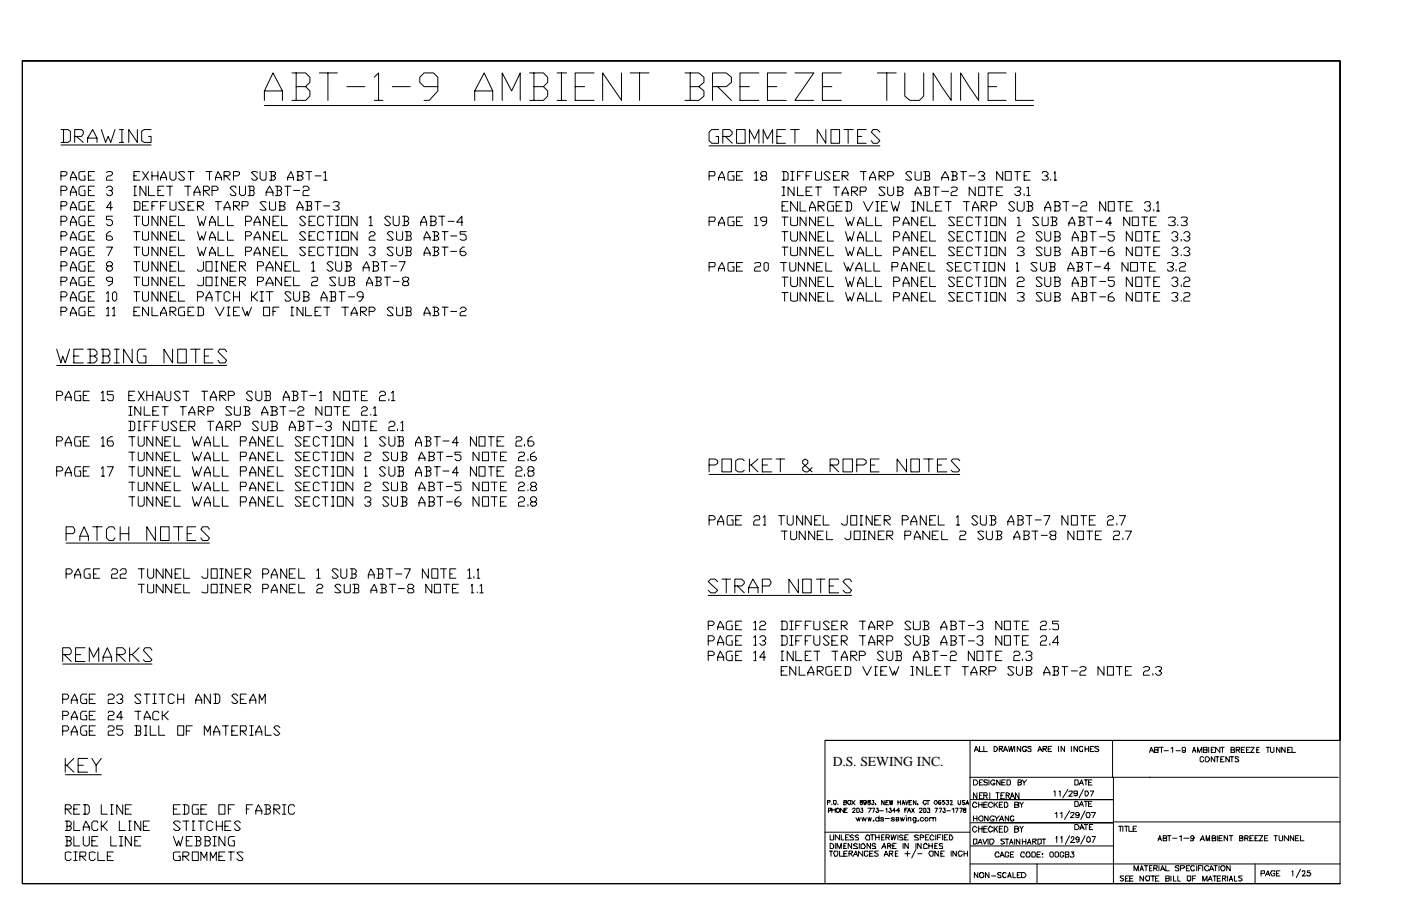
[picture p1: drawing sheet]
<svg xmlns="http://www.w3.org/2000/svg" width="432mm" height="279mm" viewBox="0 0 432 279" stroke-linecap="round" stroke-linejoin="round" font-family="sans-serif">
<defs><g id="words">
<text font-size="4.2" x="256.6" y="236.3">D.S. SEWING INC.</text>
</g></defs>
<g fill="none" stroke="#000" stroke-width=".31">
<path d="M6.9 18.8h406.1v209.5h-158.7v44.2M6.9 18.8v253.7h406.1M6.9 18.8h406.1v253.7M18.8 40h2.1l.8 .5v2.9l-.8 .5h-2.1M19.6 40v3.9M31.2 40l1.3 3.9 .8-1.8 .8 1.8 1.4-3.9M36.8 40h1.3M37.6 40v3.9M42.3 40v3.9l-2.6-3.9v3.9M46.6 40h-2.2l-.7 .5v2.9l.7 .5h2.2v-1.8h-.8M81.5 31v-3l2.6-5.5 2.9 5.5v3M81.5 32.5h237.1"/>
<path d="M81.5 28h5.5M90 22.5h4.2l1.3 1.3v1.6l-1.3 1.3M91.3 26.7h2.9l1.3 1.3v1.6l-1.3 1.4h-4.2M91.3 22.5v8.5M98.4 22.5h5.6M101.1 22.5v8.5M106.9 26.7h5.5M115.4 23.8l1.3-1.3v8.5M115.4 31h2.6M120.9 26.7h5.6M134.9 26.7h-4.2l-1.3-1.3v-1.6l1.3-1.3h2.9l1.3 1.3v4.2l-2.6 3h-1.6M146.3 31v-3l2.9-5.5 2.7 5.5v3"/>
<path d="M146.3 28h5.6M154.8 31v-8.5l2.9 5.5 2.6-5.5v8.5M163.2 22.5h4.3l1.3 1.3v1.6l-1.3 1.3M164.6 26.7h2.9l1.3 1.3v1.6l-1.3 1.4h-4.3M164.6 22.5v8.5M171.7 22.5h2.9M171.7 31h2.9M173 22.5v8.5M177.3 26.7h2.9M183.1 22.5h-5.8v8.5h5.8M191.6 22.5v8.5l-5.9-8.5v8.5M194.2 22.5h5.8"/>
<path d="M197.1 22.5v8.5M211.1 22.5h4.3l1.6 1.3v1.6l-1.6 1.3M212.7 26.7h2.7l1.6 1.3v1.6l-1.6 1.4h-4.3M212.7 22.5v8.5M219.6 26.7h4.2l1.6-1.3v-1.6l-1.6-1.3h-4.2v8.5M221.2 26.7l4.2 4.3M221.5 40h-2.2l-.8 .7v2.7l.8 .8h2.2v-2.1h-.8M227 40h2.7v4.2h-2.7zM228.1 26.7h2.9M233.9 22.5h-5.8v8.5h5.8M236.5 26.7h2.9M242.1 40h-2.7v4.2h2.7"/>
<path d="M242.4 22.5h-5.9v8.5h5.9M243.7 40h2.6M245 22.5h5.8l-5.8 8.5h5.8M245 40v4.2M253.5 26.7h2.9M254.5 40v4.2l-2.6-4.2v4.2M256.1 40h2.7v4.2h-2.7zM259.3 22.5h-5.8v8.5h5.8M260.1 40h2.9M261.4 40v4.2M267 40h-2.7v4.2h2.7M270.4 22.5h5.8"/>
<path d="M273.3 22.5v8.5M278.9 22.5v7.1l1.6 1.4h2.9l1.3-1.4v-7.1M293.2 22.5v8.5l-5.6-8.5v8.5M301.6 22.5v8.5l-5.5-8.5v8.5M304.5 26.7h2.7M310.1 22.5h-5.6v8.5h5.6M313 22.5v8.5h5.6M18.8 54.2h1.3l.5-.5v-.5l-.5-.3h-1.3v2.7M18.8 58.7h1.3l.5-.2v-.6l-.5-.5h-1.3v2.9M18.8 44.7h27.8M21.7 55.6v-.8l.8-1.9 1 1.9v.8M21.7 54.8h1.8"/>
<path d="M21.7 59.3h1.8M23 42.1h2.1l.6-.8v-.8l-.6-.5h-2.1v3.9M23.5 42.1l2.2 1.8M26.2 52.9h-1.3l-.6 .3v1.8l.6 .6h1.3v-1.4h-.3M26.2 57.4h-1.3l-.6 .5v1.9l.6 .5h1.3v-1.6h-.3M27 43.9v-1.3l1.6-2.6 1.3 2.6v1.3M27 42.6h2.9M27.3 54.2h.7M27.3 58.7h.7M29.1 52.9h-1.8v2.7h1.8M29.1 57.4h-1.8v2.9h1.8M32.8 53.2l.5-.3h.8l.6 .3v.5l-.6 .5h-.8l-.5 .6v.8h1.9"/>
<path d="M32.8 57.9l.5-.5h.8l.6 .5v.6l-1.1 .2M34.1 58.7l.6 .6v.5l-.6 .5h-.8l-.5-.5M36.8 43.9h1.3M41.3 54.2h.8M41.3 57.4h.8M41.5 57.4v2.9M43.1 52.9h-1.8v2.7h1.8M43.9 52.9l1.9 2.7M45 57.4v2.9l-1.9-2.9v2.9M45.8 57.4v2.9h1.8M45.8 52.9l-1.9 2.7M46.8 54.2h1.9"/>
<path d="M46.8 52.9v2.7M48.7 52.9v2.7M48.7 58.7h.8M49.5 55.6v-.8l1-1.9 .8 1.9v.8M49.5 54.8h1.8M50.5 57.4h-1.8v2.9h1.8M51.3 57.4h1.9M52.4 52.9v2.1l.5 .6h.8l.5-.6v-2.1M52.4 57.4v2.9M56.9 53.2l-.3-.3h-1l-.6 .3 1.9 1.8-.3 .6h-1l-.6-.6M56.9 57.4h1.8M57.9 52.9h1.9"/>
<path d="M57.9 57.4v2.9M58.7 52.9v2.7M59.8 59.3h1.8M62.7 58.7h1.3l.6-.2v-.6l-.6-.5h-1.3v2.9M63 58.7l1.6 1.6M63.5 52.9h1.9M64.6 52.9v2.7M65.4 58.7h1.3l.5-.2v-.6l-.5-.5h-1.3v2.9M66.4 55.6v-.8l.8-1.9 1.1 1.9v.8M66.4 54.8h1.9M69.1 54.2h1.3l.5-.5v-.5l-.5-.3h-1.3v2.7M69.6 54.2l1.3 1.4"/>
<path d="M72 54.2h1.3l.5-.5v-.5l-.5-.3h-1.3v2.7M72.8 57.9l-.3-.5h-1.1l-.5 .5 1.9 1.9-.3 .5h-1.1l-.5-.5M73.8 57.4v2.4l.5 .5h.8l.6-.5v-2.4M76.5 57.4h1.6l.2 .5v.6l-.2 .2M77 58.7h1.1l.2 1.1-.2 .5h-1.6M77 57.4v2.9M79.4 53.2l-.6-.3h-.7l-.6 .3 1.9 1.8-.6 .6h-.7l-.6-.6M80.2 52.9v2.1l.5 .6h1.1l.2-.6v-2.1M82 59.3h2.1M83.1 52.9h1.3l.5 .3v.5l-.5 .5M83.6 54.2h.8l.5 .8-.5 .6h-1.3M83.6 52.9v2.7"/>
<path d="M84.9 57.4h1.4l.5 .5v.6l-.5 .2M85.5 58.7h.8l.5 .6v.5l-.5 .5h-1.4M85.5 57.4v2.9M87.8 57.4h1.9M88.6 55.6v-.8l1.1-1.9 .8 1.9v.8M88.6 54.8h1.9M88.6 57.4v2.9M90.5 58.7h1.8M91.5 52.9h1.4l.5 .3v.5l-.5 .5M91.8 54.2h1.1l.5 .8-.5 .6h-1.4M91.8 52.9v2.7M93.4 57.9l.3-.5h1l.5 .5v.6l-.5 .2h-1l-.3 .6v1h1.8"/>
<path d="M94.2 52.9h1.8M95.2 52.9v2.7M97.1 54.2h1.9M99.7 53.2l.6-.3v2.7M99.7 55.6h1.1M218.5 54.2h1.6l.3-.5-.3-.8h-1.6v2.7M218.5 45h52.7M221.5 55.6v-.8l1-1.9 .8 1.9v.8M221.5 54.8h1.8M222.8 42.1h2.1l.8-.8v-.6l-.8-.7h-2.1v4.2M223.6 42.1l2.1 2.1M226.2 52.9h-1.6l-.2 .5v1.9l.2 .3h1.6v-1.4h-.5"/>
<path d="M227 54.2h1.1M228.9 52.9h-1.9v2.7h1.9M231 44.2v-4.2l1.6 2.9 1.3-2.9v4.2M232.6 53.4l.5-.5v2.7M232.6 55.6h1M234.9 54.2l-.5-.5 .5-.8h1.1l.3 .8-.3 .5h-1.1l-.5 .6v.5l.5 .3h1.1l.3-.3-.3-1.1M235.2 44.2v-4.2l1.3 2.9 1.6-2.9v4.2M239.4 42.1h1.4M241 52.9h1.4l.5 .5v1.9l-.5 .3h-1.4M241 57.7h.8M241.6 52.9v2.7M241.6 57.7v2.6"/>
<path d="M243.7 55.6h1M243.7 52.9h1M244.2 52.9v2.7M244.7 57.7v2.6l-1.8-2.6v2.6M245.8 57.7v2.6h1.8M245.8 54.2h.8M247.6 52.9h-1.8v2.7M248.4 54.2h1.1M248.4 59h1.1M250.3 52.9h-1.9v2.7M250.3 57.7h-1.9v2.6h1.9M251.4 52.9v2.4l.2 .3h1.1l.5-.3v-2.4"/>
<path d="M251.4 57.7h1.8M252.1 57.7v2.6M255.9 53.4l-.6-.5h-.8l-.5 .5 1.9 1.9-.6 .3h-.8l-.5-.3M256.9 54.2h.8M256.9 57.7h1.9M257.7 57.7v2.6M258.8 52.9h-1.9v2.7h1.9M259.6 54.2h1.5l.3-.5-.3-.8h-1.5v2.7M259.6 59.5h1.8M260.1 54.2l1.3 1.4M262.5 59h1.3l.5-.5v-.6l-.5-.2h-1.3v2.6M263 59l1.3 1.3"/>
<path d="M264.3 42.1h1.3M265.1 59h1.6l.3-1.1-.3-.2h-1.6v2.6M265.1 52.9h1.9M266.2 52.9v2.7M268 55.6v-.8l1.1-1.9 .8 1.9v.8M268 54.8h1.9M270.9 54.2h1.4l.5-.8-.5-.5h-1.4v2.7M271.2 40.7l-.8-.7h-1.3l-.5 .7 2.6 2.7-.8 .8h-1.3l-.5-.8M271.2 54.2l1.6 1.4M272.8 57.9l-.5-.2h-1.1l-.3 .2 1.9 1.9-.5 .5h-1.1l-.3-.5M273.6 54.2h1.3l.5-.8-.5-.5h-1.3v2.7M273.6 57.7v2.1l.5 .5h.8l.5-.5v-2.1"/>
<path d="M276.5 57.7h1.3l.5 .2v.6l-.5 .5M276.8 59h1l.5 .8-.5 .5h-1.3M276.8 57.7v2.6M281 53.4l-.3-.5h-1l-.6 .5 1.9 1.9-.3 .3h-1l-.6-.3M282 52.9v2.4l.6 .3h.8l.5-.3v-2.4M282 59.5h1.9M284.7 52.9h1.6l.2 .5-.2 .8M284.7 57.7h1.6l.2 .2-.2 1.1M285.2 54.2h1.1l.2 1.1-.2 .3h-1.6M285.2 59h1.1l.2 .8-.2 .5h-1.6M285.2 52.9v2.7M285.2 57.7v2.6"/>
<path d="M287.6 57.7h1.9M288.4 57.7v2.6M290.2 55.6v-.8l1.1-1.9 1.1 1.9v.8M290.2 54.8h2.2M290.2 59h2.2M293.2 52.9h1.3l.5 .5-.5 .8M293.2 57.9l.5-.2h.8l.5 .2v.6l-.5 .5h-.8l-.5 .5v.8h1.8M293.7 54.2h.8l.5 .6v.5l-.5 .3h-1.3M293.7 52.9v2.7M296.1 52.9h1.8M296.9 52.9v2.7M298.7 54.2h1.9"/>
<path d="M300.6 57.7v2.6l-1.9-2.6v2.6M301.6 57.7h1.9v2.6h-1.9zM301.6 53.4l.3-.5h1l.6 .5-.6 .8h-.5M302.9 54.2l.6 .6v.5l-.6 .3h-1l-.3-.3M304.3 57.7h1.8M305.3 57.7v2.6M307.2 59h.8M309 52.9v2.7l-1.8-2.7v2.7M309 57.7h-1.8v2.6h1.8M309.8 52.9h1.9v2.7h-1.9zM312.7 57.9l.6-.2h.8l.5 .2v.6l-.5 .5h-.6M312.7 52.9h1.9"/>
<path d="M313.5 52.9v2.7M314.1 59l.5 .5-.5 .8h-.8l-.6-.5M315.6 54.2h.8M315.6 59.8v.5M316.4 57.9l.6-.2v2.6M317.5 52.9h-1.9v2.7h1.9M321.2 53.4l.3-.5h1l.6 .5-.6 .8h-.5M322.5 54.2l.6 .6v.5l-.6 .3h-1l-.3-.3M323.8 55.3v.3M324.9 53.4l.3-.5v2.7M324.9 55.6h.8M18.8 63.5h1.3l.5-.5v-.6l-.5-.2h-1.3v2.6"/>
<path d="M18.8 68.3h1.3l.5-.6v-.5l-.5-.5h-1.3v2.9M18.8 72.8h1.3l.5-.8-.5-.6h-1.3v2.7M18.8 77.5h1.3l.5-.5v-.5l-.5-.3h-1.3v2.6M21.7 60.3v-1l.8-1.9 1 1.9v1M21.7 64.8v-.8l.8-1.8 1 1.8v.8M21.7 69.6v-1.1l.8-1.8 1 1.8v1.1M21.7 74.1v-.8l.8-1.9 1 1.9v.8M21.7 78.8v-.7l.8-1.9 1 1.9v.7M21.7 64h1.8M21.7 68.5h1.8M21.7 73.3h1.8M21.7 78.1h1.8"/>
<path d="M26.2 62.2h-1.3l-.6 .2v2.2l.6 .2h1.3v-1.3h-.3M26.2 66.7h-1.3l-.6 .5v1.9l.6 .5h1.3v-1.3h-.3M26.2 71.4h-1.3l-.6 .6v1.8l.6 .3h1.3v-1.3h-.3M26.2 76.2h-1.3l-.6 .3v1.8l.6 .5h1.3v-1.3h-.3M27.3 63.5h.7M27.3 68.3h.7M27.3 72.8h.7M27.3 77.5h.7M29.1 62.2h-1.8v2.6h1.8M29.1 66.7h-1.8v2.9h1.8M29.1 71.4h-1.8v2.7h1.8M29.1 76.2h-1.8v2.6h1.8"/>
<path d="M32.8 76.2h1.9l-1.4 2.6M34.1 71.4h-.5l-.8 .8v1.6l.5 .3h.8l.6-.3v-.5l-.6-.5h-1.3M34.7 64h-1.9l1.3-1.8v2.6M34.7 66.7h-1.9v1h1.3l.6 .6v.8l-.6 .5h-.8l-.5-.5M41.3 62.2h1.3l.5 .2v2.2l-.5 .2h-1.3M41.3 60.3h.8M41.3 66.7h1.8M41.3 71.4h1.8M41.3 76.2h1.8M41.5 62.2v2.6M42.1 66.7v2.9M42.1 71.4v2.7"/>
<path d="M42.1 76.2v2.6M43.9 66.7v2.4l.5 .5h.8l.6-.5v-2.4M43.9 71.4v2.4l.5 .3h.8l.6-.3v-2.4M43.9 76.2v2.1l.5 .5h.8l.6-.5v-2.1M43.9 63.5h1.1M45.8 62.2h-1.9v2.6h1.9M46.8 63.5h.8M48.7 62.2h-1.9v2.6M48.7 66.7v2.9l-1.9-2.9v2.9M48.7 71.4v2.7l-1.9-2.7v2.7M48.7 76.2v2.6l-1.9-2.6v2.6M49.5 63.5h1"/>
<path d="M51.3 62.2h-1.8v2.6M51.3 66.7v2.9l-1.8-2.9v2.9M51.3 71.4v2.7l-1.8-2.7v2.7M51.3 76.2v2.6l-1.8-2.6v2.6M52.4 62.2v2.4l.5 .2h.8l.5-.2v-2.4M52.4 68.3h.8M52.4 72.8h.8M52.4 77.5h.8M54.2 66.7h-1.8v2.9h1.8M54.2 71.4h-1.8v2.7h1.8M54.2 76.2h-1.8v2.6h1.8M55 66.7v2.9h1.9"/>
<path d="M55 71.4v2.7h1.9M55 76.2v2.6h1.9M56.9 62.4l-.3-.2h-1l-.6 .2 1.9 2.2-.3 .2h-1l-.6-.2M57.9 63.5h.8M59.8 60.3v-1l1.1-1.9 .7 1.9v1M59.8 62.2h-1.9v2.6h1.9M60.9 63.5h1.3l.5-.5v-.6l-.5-.2h-1.3v2.6M60.9 66.7l.7 2.9 .6-1.3 .5 1.3 .8-2.9M60.9 71.4l.7 2.7 .6-1.3 .5 1.3 .8-2.7M60.9 76.2l.7 2.6 .6-1.3 .5 1.3 .8-2.6M61.1 63.5l1.6 1.3M64.6 69.6v-1.1l.8-1.8 1 1.8v1.1"/>
<path d="M64.6 74.1v-.8l.8-1.9 1 1.9v.8M64.6 78.8v-.7l.8-1.9 1 1.9v.7M64.6 68.5h1.8M64.6 73.3h1.8M64.6 78.1h1.8M66.4 62.2h1.9M67.2 66.7v2.9h1.9M67.2 71.4v2.7h1.9M67.2 76.2v2.6h1.9M67.2 62.2v2.6M69.1 64.8v-.8l1-1.8 .8 1.8v.8M69.1 64h1.8"/>
<path d="M70.1 66.7v2.9h1.9M70.1 71.4v2.7h1.9M70.1 76.2v2.6h1.9M72 63.5h1.3l.5-.5v-.6l-.5-.2h-1.3v2.6M72.5 63.5l1.3 1.3M74.6 63.5h1.6l.3-1.1-.3-.2h-1.6v2.6M75.7 68.3h1.3l.5-.6v-.5l-.5-.5h-1.3v2.9M75.7 72.8h1.3l.5-.8-.5-.6h-1.3v2.7M75.7 77.5h1.3l.5-.5v-.5l-.5-.3h-1.3v2.6M78.3 69.6v-1.1l1.1-1.8 .8 1.8v1.1M78.3 74.1v-.8l1.1-1.9 .8 1.9v.8M78.3 78.8v-.7l1.1-1.9 .8 1.9v.7"/>
<path d="M78.3 68.5h1.9M78.3 73.3h1.9M78.3 78.1h1.9M82 60.3v-1l1.1-1.9 1 1.9v1M82 62.4l-.2-.2h-1.1l-.5 .2 1.8 2.2-.2 .2h-1.1l-.5-.2M83.1 62.2v2.4l.5 .2h.8l.5-.2v-2.4M83.1 66.7v2.9l-1.9-2.9v2.9M83.1 71.4v2.7l-1.9-2.7v2.7M83.1 76.2v2.6l-1.9-2.6v2.6M84.1 68.3h.8M84.1 72.8h.8M84.1 77.5h.8"/>
<path d="M86 62.2h1.3l.5 .2v.6l-.5 .5M86 66.7h-1.9v2.9h1.9M86 71.4h-1.9v2.7h1.9M86 76.2h-1.9v2.6h1.9M86.3 63.5h1l.5 .5v.6l-.5 .2h-1.3M86.3 62.2v2.6M86.8 66.7v2.9h1.8M86.8 71.4v2.7h1.8M86.8 76.2v2.6h1.8M91.5 64.8v-.8l.8-1.8 1.1 1.8v.8M91.5 64h1.9M94.2 62.2h1.6l.2 .2-.2 1.1"/>
<path d="M94.2 67.2l-.5-.5h-.8l-.6 .5 1.9 1.9-.5 .5h-.8l-.6-.5M94.2 72l-.5-.6h-.8l-.6 .6 1.9 1.8-.5 .3h-.8l-.6-.3M94.2 76.5l-.5-.3h-.8l-.6 .3 1.9 1.8-.5 .5h-.8l-.6-.5M94.7 63.5h1.1l.2 1.1-.2 .2h-1.6M94.7 62.2v2.6M95.2 68.3h.8M95.2 72.8h.8M95.2 77.5h.8M97.1 66.7h-1.9v2.9h1.9M97.1 71.4h-1.9v2.7h1.9M97.1 76.2h-1.9v2.6h1.9M97.1 62.2h1.9"/>
<path d="M97.9 62.2v2.6M99.7 67.2l-.2-.5h-1.1l-.5 .5v1.9l.5 .5h1.1l.2-.5M99.7 72l-.2-.6h-1.1l-.5 .6v1.8l.5 .3h1.1l.2-.3M99.7 76.5l-.2-.3h-1.1l-.5 .3v1.8l.5 .5h1.1l.2-.5M99.7 63.5h1.9M100.8 66.7h1.9M100.8 71.4h1.9M100.8 76.2h1.9M101.6 66.7v2.9M101.6 71.4v2.7M101.6 76.2v2.6M102.7 62.4l.5-.2h.8l.5 .2v.6l-.5 .5h-.5"/>
<path d="M103.5 69.6h1M103.5 66.7h1M103.5 74.1h1M103.5 71.4h1M103.5 78.8h1M103.5 76.2h1M104 63.5l.5 .5v.6l-.5 .2h-.8l-.5-.2M104 66.7v2.9M104 71.4v2.7M104 76.2v2.6M105.3 66.7h2.1v2.9h-2.1zM105.3 71.4h2.1v2.7h-2.1z"/>
<path d="M105.3 76.2h2.1v2.6h-2.1zM110.1 66.7v2.9l-1.9-2.9v2.9M110.1 71.4v2.7l-1.9-2.7v2.7M110.1 76.2v2.6l-1.9-2.6v2.6M113.8 67.2l.5-.5v2.9M113.8 72l.5-.6h.8l.5 .6-.5 .8h-.8l-.5 .5v.8h1.8M113.8 76.5l.5-.3h.8l.5 .3v.5l-.8 .5M113.8 69.6h1M115.1 77.5l.5 .6-.5 .7h-.8l-.5-.5M120.4 67.2l-.5-.5h-.8l-.6 .5 1.9 1.9-.5 .5h-.8l-.6-.5M121.2 66.7v2.4l.5 .5h1.1l.2-.5v-2.4M121.2 72l-.3-.6h-1l-.6 .6 1.9 1.8-.3 .3h-1l-.6-.3"/>
<path d="M121.2 76.5l-.3-.3h-1l-.6 .3 1.9 1.8-.3 .5h-1l-.6-.5M122.2 71.4v2.4l.6 .3h.8l.5-.3v-2.4M122.2 76.2v2.1l.6 .5h.8l.5-.5v-2.1M124.1 66.7h1.3l.5 .5v.5l-.5 .6M124.6 68.3h.8l.5 .2v.6l-.5 .5h-1.3M124.6 66.7v2.9M124.9 71.4h1.6l.2 .6-.2 .8M124.9 76.2h1.6l.2 .3-.2 1M125.4 72.8h1.1l.2 1-.2 .3h-1.6M125.4 77.5h1.1l.2 .8-.2 .5h-1.6M125.4 71.4v2.7M125.4 76.2v2.6"/>
<path d="M129.6 69.6v-1.1l1.1-1.8 .8 1.8v1.1M129.6 68.5h1.9M130.7 74.1v-.8l.8-1.9 1.1 1.9v.8M130.7 78.8v-.7l.8-1.9 1.1 1.9v.7M130.7 73.3h1.9M130.7 78.1h1.9M132.6 66.7h1.3l.5 .5v.5l-.5 .6M132.8 68.3h1.1l.5 .2v.6l-.5 .5h-1.3M132.8 66.7v2.9M133.3 71.4h1.4l.5 .6-.5 .8M133.3 76.2h1.4l.5 .3v.5l-.5 .5M133.9 72.8h.8l.5 .5v.5l-.5 .3h-1.4"/>
<path d="M133.9 77.5h.8l.5 .8-.5 .5h-1.4M133.9 71.4v2.7M133.9 76.2v2.6M135.2 66.7h1.9M136.3 66.7v2.9M136.3 71.4h1.8M136.3 76.2h1.8M137.1 71.4v2.7M137.1 76.2v2.6M138.1 68.3h1.9M138.9 72.8h1.9M138.9 77.5h1.9"/>
<path d="M142.6 68.5h-1.8l1.5-1.8v2.9M143.1 76.2h-.5l-.8 .8v1.3l.5 .5h.8l.6-.5-.6-.8h-1.3M143.7 71.4h-1.9v.8h1.3l.6 .6v1l-.6 .3h-.8l-.5-.3M218.5 68.3h1.6l.3-1.1-.3-.3h-1.6v2.7M221.5 69.6v-.8l1-1.9 .8 1.9v.8M221.5 68.8h1.8M226.2 66.9h-1.6l-.2 .3v2.1l.2 .3h1.6v-1.3h-.5M227 68.3h1.1M228.9 66.9h-1.9v2.7h1.9M232.6 67.2l.5-.3v2.7M232.6 69.6h1M236.3 68.3h-1.4l-.5-.6v-.5l.5-.3h1.1l.3 .3v1.6l-.8 .8h-.6"/>
<path d="M241 60.3h.8M241 63.5h.8M241 71.4h1.9M241 76.2h1.9M241 66.9h1.9M241.8 66.9v2.7M241.8 71.4v2.9M241.8 76.2v2.6M242.9 62.2h-1.9v2.9h1.9M243.7 66.9v2.4l.5 .3h1.1l.5-.3v-2.4M243.7 71.4v2.4l.5 .5h1.1l.5-.5v-2.4M243.7 76.2v2.4l.5 .2h1.1l.5-.2v-2.4"/>
<path d="M245.8 62.2v2.9l-2.1-2.9v2.9M246.6 62.2v2.9h1.8M248.4 66.9v2.7l-1.8-2.7v2.7M248.4 71.4v2.9l-1.8-2.9v2.9M248.4 76.2v2.6l-1.8-2.6v2.6M249.5 65.1v-1.1l.8-1.8 1.1 1.8v1.1M249.5 64h1.9M251.4 66.9v2.7l-1.9-2.7v2.7M251.4 71.4v2.9l-1.9-2.9v2.9M251.4 76.2v2.6l-1.9-2.6v2.6M252.1 63.5h1.4l.5-.3v-.5l-.5-.5h-1.4v2.9M252.1 68.3h1.1"/>
<path d="M252.1 77.5h1.1M252.1 73h1.1M252.7 63.5l1.3 1.6M254 66.9h-1.9v2.7h1.9M254 71.4h-1.9v2.9h1.9M254 76.2h-1.9v2.6h1.9M255.1 66.9v2.7h1.8M255.1 71.4v2.9h1.8M255.1 76.2v2.6h1.8M256.9 62.2h-1.6l-.2 .5v1.9l.2 .5h1.6v-1.6h-.5M257.7 63.5h1.1M259.6 60.3v-.8l1-1.8 .8 1.8v.8"/>
<path d="M259.6 62.2h-1.9v2.9h1.9M260.6 62.2h1.3l.6 .5v1.9l-.6 .5h-1.3M260.6 66.9l.8 2.7 .5-1.3 .6 1.3 .8-2.7M260.6 71.4l.8 2.9 .5-1.3 .6 1.3 .8-2.9M260.6 76.2l.8 2.6 .5-1.3 .6 1.3 .8-2.6M261.1 62.2v2.9M264.3 69.6v-.8l.8-1.9 1.1 1.9v.8M264.3 74.3v-1l.8-1.9 1.1 1.9v1M264.3 78.8v-.7l.8-1.9 1.1 1.9v.7M264.3 73.3h1.9M264.3 78.1h1.9M264.3 68.8h1.9"/>
<path d="M266.2 62.2l1.3 2.9 1.6-2.9M267 66.9v2.7h2.1M267 71.4v2.9h2.1M267 76.2v2.6h2.1M269.9 66.9v2.7h1.8M269.9 71.4v2.9h1.8M269.9 76.2v2.6h1.8M269.9 62.2h1M269.9 65.1h1M270.4 62.2v2.9M271.7 63.5h1.1M273.6 62.2h-1.9v2.9h1.9"/>
<path d="M274.6 62.2l.8 2.9 .6-1.6 .5 1.6 .8-2.9M275.4 68.3h1.4l.5-.6v-.5l-.5-.3h-1.4v2.7M275.4 73h1.4l.5-.5v-.5l-.5-.6h-1.4v2.9M275.4 77.5h1.4l.5-.8-.5-.5h-1.4v2.6M278.3 69.6v-.8l.8-1.9 1.1 1.9v.8M278.3 74.3v-1l.8-1.9 1.1 1.9v1M278.3 78.8v-.7l.8-1.9 1.1 1.9v.7M278.3 73.3h1.9M278.3 78.1h1.9M278.3 68.8h1.9M281 62.2h1M281 65.1h1"/>
<path d="M281.5 62.2v2.9M282 60.3v-.8l.8-1.8 1.1 1.8v.8M282.8 66.9v2.7l-1.8-2.7v2.7M282.8 71.4v2.9l-1.8-2.9v2.9M282.8 76.2v2.6l-1.8-2.6v2.6M283.9 68.3h.8M283.9 77.5h.8M283.9 73h.8M284.7 62.2v2.9l-1.9-2.9v2.9M285.8 62.2v2.9h1.8M285.8 66.9h-1.9v2.7h1.9M285.8 71.4h-1.9v2.9h1.9"/>
<path d="M285.8 76.2h-1.9v2.6h1.9M286.5 66.9v2.7h1.9M286.5 71.4v2.9h1.9M286.5 76.2v2.6h1.9M288.4 63.5h1.1M290.2 62.2h-1.8v2.9h1.8M291.3 62.2h1.9M292.4 62.2v2.9M294.2 67.2l-.5-.3h-1.1l-.2 .3 1.8 2.1-.5 .3h-1.1l-.2-.3M294.2 72l-.5-.6h-1.1l-.2 .6 1.8 1.8-.5 .5h-1.1l-.2-.5M294.2 76.7l-.5-.5h-1.1l-.2 .5 1.8 1.9-.5 .2h-1.1l-.2-.2M295 68.3h1.1"/>
<path d="M295 77.5h1.1M295 73h1.1M296.9 66.9h-1.9v2.7h1.9M296.9 71.4h-1.9v2.9h1.9M296.9 76.2h-1.9v2.6h1.9M296.9 62.2h1.8M297.9 62.2v2.9M299.8 65.1v-1.1l.8-1.8 1 1.8v1.1M299.8 67.2l-.6-.3h-1l-.3 .3v2.1l.3 .3h1l.6-.3M299.8 72l-.6-.6h-1l-.3 .6v1.8l.3 .5h1l.6-.5M299.8 76.7l-.6-.5h-1l-.3 .5v1.9l.3 .2h1l.6-.2M299.8 64h1.8"/>
<path d="M300.6 71.4h1.8M300.6 76.2h1.8M300.6 66.9h1.8M301.6 66.9v2.7M301.6 71.4v2.9M301.6 76.2v2.6M302.4 63.5h1.6l.3-.3-.3-1h-1.6v2.9M302.9 63.5l1.4 1.6M303.5 69.6h.8M303.5 71.4h.8M303.5 78.8h.8M303.5 76.2h.8"/>
<path d="M303.5 66.9h.8M303.5 74.3h.8M304 66.9v2.7M304 71.4v2.9M304 76.2v2.6M305.3 66.9h1.9v2.7h-1.9zM305.3 71.4h1.9v2.9h-1.9zM305.3 76.2h1.9v2.6h-1.9zM305.3 63.5h1.4l.5-.3v-.5l-.5-.5h-1.4v2.9M309.8 66.9v2.7l-1.8-2.7v2.7M309.8 71.4v2.9l-1.8-2.9v2.9M309.8 76.2v2.6l-1.8-2.6v2.6"/>
<path d="M312.7 62.7l-.5-.5h-.8l-.5 .5 1.8 1.9-.5 .5h-.8l-.5-.5M313.5 62.2v2.4l.6 .5h1l.5-.5v-2.4M313.5 67.2l.6-.3v2.7M313.5 72l.6-.6h1l.5 .6v.5l-.5 .5h-1l-.6 .3v1h2.1M313.5 76.7l.6-.5h1l.5 .8-.5 .5h-.5M313.5 69.6h1.1M315.1 77.5l.5 .6v.5l-.5 .2h-1l-.6-.2M316.4 62.2h1.4l.5 .5v.5l-.5 .3M316.4 60.3h1.1M317 63.5h.8l.5 .5v.6l-.5 .5h-1.4M317 62.2v2.9M320.1 67.2l-.5-.3h-.8l-.5 .3 1.8 2.1-.5 .3h-.8l-.5-.3"/>
<path d="M321.2 66.9v2.4l.3 .3h1l.6-.3v-2.4M321.2 72l-.5-.6h-1.1l-.2 .6 1.8 1.8-.5 .5h-1.1l-.2-.5M321.2 76.7l-.5-.5h-1.1l-.2 .5 1.8 1.9-.5 .2h-1.1l-.2-.2M322 65.1v-1.1l1.1-1.8 .7 1.8v1.1M322 71.4v2.4l.5 .5h.8l.5-.5v-2.4M322 76.2v2.4l.5 .2h.8l.5-.2v-2.4M322 64h1.8M323.8 66.9h1.4l.5 .3v.5l-.5 .6M324.4 68.3h.8l.5 .5v.5l-.5 .3h-1.4M324.4 66.9v2.7M324.9 62.2h1.3l.6 .5v.5l-.6 .3M324.9 71.4h1.3l.6 .6v.5l-.6 .5"/>
<path d="M324.9 76.2h1.3l.6 .5-.6 .8M325.2 63.5h1l.6 .5v.6l-.6 .5h-1.3M325.2 73h1l.6 .3v.5l-.6 .5h-1.3M325.2 77.5h1l.6 .6v.5l-.6 .2h-1.3M325.2 62.2v2.9M325.2 71.4v2.9M325.2 76.2v2.6M327.6 62.2h1.8M328.6 62.2v2.9M329.4 69.6v-.8l1.1-1.9 .8 1.9v.8M329.4 68.8h1.9M330.5 74.3v-1l.8-1.9 1 1.9v1"/>
<path d="M330.5 78.8v-.7l.8-1.9 1 1.9v.7M330.5 63.5h1.8M330.5 73.3h1.8M330.5 78.1h1.8M332.3 66.9h1.3l.6 .3v.5l-.6 .6M332.8 68.3h.8l.6 .5v.5l-.6 .3h-1.3M332.8 66.9v2.7M333.1 62.7l.5-.5h1.1l.3 1-.3 .3h-1.1l-.5 .5v1.1h1.9M333.1 71.4h1.6l.3 .6-.3 1M333.1 76.2h1.6l.3 .5-.3 .8M333.6 73h1.1l.3 .3v.5l-.3 .5h-1.6M333.6 77.5h1.1l.3 1.1-.3 .2h-1.6"/>
<path d="M333.6 71.4v2.9M333.6 76.2v2.6M335 66.9h1.8M336 71.4h1.9M336 76.2h1.9M336 66.9v2.7M336.8 71.4v2.9M336.8 76.2v2.6M337.9 68.3h1.8M338.9 77.5h1.9M338.9 73h1.9M340.8 62.2v2.9l-1.9-2.9v2.9"/>
<path d="M341.6 62.2h1.8v2.9h-1.8zM342.6 68.8h-1.8l1.3-1.9v2.7M342.9 76.2l-1.3 .8v1.6l.5 .2h.8l.5-.2v-.5l-.5-.6h-1.3M343.4 71.4h-1.8v1.1h1.3l.5 .5v.8l-.5 .5h-.8l-.5-.5M344.5 62.2h1.8M345.3 62.2v2.9M347.1 63.5h1.1M348.2 66.9v2.7l-1.9-2.7v2.7M349 66.9h1.8v2.7h-1.8zM349 62.2h-1.9v2.9h1.9M349 71.4v2.9l-1.9-2.9v2.9M349 76.2v2.6l-1.9-2.6v2.6"/>
<path d="M350 71.4h1.9v2.9h-1.9zM350 76.2h1.9v2.6h-1.9zM351.9 66.9h1.8M352.7 62.7l.5-.5h1.1l.2 1-.2 .3h-.6M352.7 71.4h1.8M352.7 76.2h1.8M352.7 66.9v2.7M353.7 71.4v2.9M353.7 76.2v2.6M354.3 63.5l.2 .5-.2 1.1h-1.1l-.5-.5M354.5 68.3h1.1M355.6 77.5h.8"/>
<path d="M355.6 64.6v.5M355.6 73h.8M356.4 62.7l.5-.5v2.9M356.4 66.9h-1.9v2.7h1.9M356.4 65.1h1.1M357.5 71.4h-1.9v2.9h1.9M357.5 76.2h-1.9v2.6h1.9M360.1 67.2l.5-.3h1.1l.5 .3v.5l-.5 .6h-.5M361.2 72l.5-.6h.8l.5 .6v.5l-.8 .5M361.2 76.7l.5-.5h.8l.5 .8-.8 .5M361.7 68.3l.5 .5v.5l-.5 .3h-1.1l-.5-.3M362.5 73l.5 .3v.5l-.5 .5h-.8l-.5-.5"/>
<path d="M362.5 77.5l.5 .6v.5l-.5 .2h-.8l-.5-.2M363 69.3v.3M364.1 67.2l.2-.3h1.1l.5 .3v.5l-.5 .6h-.5M364.1 73.8v.5M364.1 78.6v.2M364.9 72l.5-.6h.8l.5 .6v.5l-.8 .5M364.9 76.7l.5-.5h.8l.5 .8-.8 .5M365.4 68.3l.5 .5v.5l-.5 .3h-1.1l-.2-.3M366.2 73l.5 .3v.5l-.5 .5h-.8l-.5-.5M366.2 77.5l.5 .6v.5l-.5 .2h-.8l-.5-.2M18.8 82h1.3l.5-.2v-.6l-.5-.5h-1.3v2.9M18.8 86.8h1.3l.5-.5v-.6l-.5-.2h-1.3v2.6"/>
<path d="M18.8 91.5h1.3l.5-.5v-.5l-.5-.5h-1.3v2.9M18.8 96h1.3l.5-.8-.5-.5h-1.3v2.7M21.7 83.6v-1.1l.8-1.8 1 1.8v1.1M21.7 88.1v-.8l.8-1.8 1 1.8v.8M21.7 92.9v-1.1l.8-1.8 1 1.8v1.1M21.7 97.4v-.8l.8-1.9 1 1.9v.8M21.7 82.5h1.8M21.7 87.3h1.8M21.7 91.8h1.8M21.7 96.6h1.8M26.2 80.7h-1.3l-.6 .5v1.9l.6 .5h1.3v-1.6h-.3M26.2 85.5h-1.3l-.6 .2v2.1l.6 .3h1.3v-1.3h-.3"/>
<path d="M26.2 90h-1.3l-.6 .5v1.8l.6 .6h1.3v-1.4h-.3M26.2 94.7h-1.3l-.6 .5v1.9l.6 .3h1.3v-1.4h-.3M27.3 82h.7M27.3 86.8h.7M27.3 91.5h.7M27.3 96h.7M29.1 80.7h-1.8v2.9h1.8M29.1 85.5h-1.8v2.6h1.8M29.1 90h-1.8v2.9h1.8M29.1 94.7h-1.8v2.7h1.8M32.8 90.5l.5-.5v2.9M32.8 95.2l.5-.5v2.7"/>
<path d="M32.8 92.9h.8M32.8 97.4h.8M33.3 82l-.5-.2v-.6l.5-.5h.8l.6 .5v.6l-.6 .2h-.8l-.5 .5v.6l.5 .5h.8l.6-.5v-.6l-.6-.5M34.7 86.8h-1.4l-.5-.5v-.6l.5-.2h.8l.6 .2v1.6l-1.4 .8M34.7 95.2l.5-.5v2.7M34.7 97.4h.8M35.2 90l.8 .5v1.8l-.5 .6-.8-.6v-1.8zM41.3 80.7h1.8M41.3 85.5h1.8M41.3 90h1.8M41.3 96h.8M42.1 80.7v2.9"/>
<path d="M42.1 85.5v2.6M42.1 90v2.9M43.1 94.7h-1.8v2.7h1.8M43.9 80.7v2.4l.5 .5h.8l.6-.5v-2.4M43.9 85.5v2.3l.5 .3h.8l.6-.3v-2.3M43.9 90v2.3l.5 .6h.8l.6-.6v-2.3M45.8 94.7v2.7l-1.9-2.7v2.7M46.8 94.7v2.7h1.9M48.7 80.7v2.9l-1.9-2.9v2.9M48.7 85.5v2.6l-1.9-2.6v2.6M48.7 90v2.9l-1.9-2.9v2.9M49.5 97.4v-.8l1-1.9 .8 1.9v.8"/>
<path d="M49.5 96.6h1.8M51.3 80.7v2.9l-1.8-2.9v2.9M51.3 85.5v2.6l-1.8-2.6v2.6M51.3 90v2.9l-1.8-2.9v2.9M52.4 96h1.3l.5-.8-.5-.5h-1.3v2.7M52.4 82h.8M52.4 86.8h.8M52.4 91.5h.8M52.9 96l1.3 1.4M54.2 80.7h-1.8v2.9h1.8M54.2 85.5h-1.8v2.6h1.8M54.2 90h-1.8v2.9h1.8"/>
<path d="M55 80.7v2.9h1.9M55 85.5v2.6h1.9M55 90v2.9h1.9M56.9 94.7h-1.3l-.6 .5v1.9l.6 .3h1.3v-1.4h-.3M57.9 96h.8M59.8 94.7h-1.9v2.7h1.9M60.9 91.5h1.3l.5-.5v-.5l-.5-.5h-1.3v2.9M60.9 94.7h1.3l.5 .5v1.9l-.5 .3h-1.3M61.1 94.7v2.7M62.7 80.7v2.4l-.5 .5h-1.1l-.2-.5M62.7 85.5v2.3l-.5 .3h-1.1l-.2-.3M63.5 80.7h1.9v2.9h-1.9z"/>
<path d="M63.5 85.5h1.9v2.6h-1.9zM63.5 92.9v-1.1l1.1-1.8 .8 1.8v1.1M63.5 91.8h1.9M66.4 94.7l1.3 2.7 1.4-2.7M66.4 83.6h.8M66.4 80.7h.8M66.4 88.1h.8M66.4 85.5h.8M66.4 90h1.9M66.7 80.7v2.9M66.7 85.5v2.6M67.2 90v2.9"/>
<path d="M70.1 80.7v2.9l-1.8-2.9v2.9M70.1 85.5v2.6l-1.8-2.6v2.6M70.1 97.4h.8M70.1 94.7h.8M70.4 94.7v2.7M70.9 90.5l-.5-.5h-.8l-.5 .5v1.8l.5 .6h.8l.5-.6M70.9 82h1.1M70.9 86.8h1.1M72 91.5h1.8M72 90v2.9M72 96h.8M72.8 80.7h-1.9v2.9h1.9"/>
<path d="M72.8 85.5h-1.9v2.6h1.9M73.8 82h1.3l.6-.2v-.6l-.6-.5h-1.3v2.9M73.8 86.8h1.3l.6-.5v-.6l-.6-.2h-1.3v2.6M73.8 94.7h-1.8v2.7h1.8M73.8 90v2.9M74.3 82l1.4 1.6M74.3 86.8l1.4 1.3M74.6 94.7l1.1 2.7 .5-1.4 .3 1.4 1-2.7M77.5 90v2.9M78.1 91.5l1.3 1.4M79.4 82h1.3l.5-.2v-.6l-.5-.5h-1.3v2.9M79.4 86.8h1.3l.5-.5v-.6l-.5-.2h-1.3v2.6"/>
<path d="M79.4 90l-1.3 1.5h-.6M80.2 92.9h1M80.2 90h1M80.7 90v2.9M81.2 94.7h1.9v2.7h-1.9zM82 83.6v-1.1l1.1-1.8 1 1.8v1.1M82 88.1v-.8l1.1-1.8 1 1.8v.8M82 82.5h2.1M82 87.3h2.1M82 90h2.1M83.1 90v2.9M84.1 96h.8"/>
<path d="M86 94.7h-1.9v2.7M86.8 80.7v2.9l-1.9-2.9v2.9M86.8 85.5v2.6l-1.9-2.6v2.6M87.8 82h.8M87.8 86.8h.8M89.7 80.7h-1.9v2.9h1.9M89.7 85.5h-1.9v2.6h1.9M89.7 90.5l-.5-.5h-1.1l-.3 .5 1.9 1.8-.5 .6h-1.1l-.3-.6M89.7 97.4h.8M89.7 94.7h.8M90 94.7v2.7M90.5 80.7v2.9h1.8"/>
<path d="M90.5 85.5v2.6h1.8M90.5 90v2.3l.5 .6h.8l.5-.6v-2.3M93.4 90h1.3l.5 .5v.5l-.5 .5M93.4 94.7v2.7l-1.9-2.7v2.7M93.7 91.5h1l.5 .3v.5l-.5 .6h-1.3M93.7 90v2.9M94.2 94.7v2.7h1.8M96 81.2l.6-.5v2.9M96 85.7l.6-.2h1l.3 .2-.3 1.1h-1l-.6 .5v.8h1.9M96 83.6h1.1M97.1 96h.8M99 92.9v-1.1l.7-1.8 1.1 1.8v1.1"/>
<path d="M99 94.7h-1.9v2.7h1.9M99 91.8h1.8M99.7 94.7h1.9M100.8 94.7v2.7M101.6 90h1.6l.3 .5-.3 1M102.1 91.5h1.1l.3 .3v.5l-.3 .6h-1.6M102.1 90v2.9M102.7 81.2l-.6-.5h-.8l-.5 .5 1.9 1.9-.6 .5h-.8l-.5-.5M103.5 80.7v2.4l.5 .5h1l.3-.5v-2.4M103.5 85.7l-.3-.2h-1.1l-.5 .2 1.9 2.1-.3 .3h-1.1l-.5-.3M104.5 85.5v2.3l.5 .3h.8l.6-.3v-2.3M104.5 90h1.9"/>
<path d="M105.3 90v2.9M105.3 94.7h2.1M106.4 80.7h1.3l.5 .5v.6l-.5 .2M106.4 94.7v2.7M106.9 82h.8l.5 .5v.6l-.5 .5h-1.3M106.9 80.7v2.9M107.4 85.5h1.3l.6 .2v.6l-.6 .5M107.4 91.5h1.9M107.7 86.8h1l.6 .5v.5l-.6 .3h-1.3M107.7 85.5v2.6M108.2 97.4v-.8l1.1-1.9 .8 1.9v.8M108.2 96.6h1.9"/>
<path d="M111.1 96h1.3l.6-.8-.6-.5h-1.3v2.7M111.4 96l1.6 1.4M111.9 83.6v-1.1l1.1-1.8 .8 1.8v1.1M111.9 91.5h-1.3l-.5-.5v-.5l.5-.5h.8l.5 .5v1.3l-.8 1.1h-.5M111.9 82.5h1.9M113 88.1v-.8l.8-1.8 1 1.8v.8M113 87.3h1.8M113.8 96h1.3l.5-.8-.5-.5h-1.3v2.7M114.8 80.7h1.4l.5 .5v.6l-.5 .2M115.1 82h1.1l.5 .5v.6l-.5 .5h-1.4M115.1 80.7v2.9M115.6 85.5h1.3l.6 .2v.6l-.6 .5"/>
<path d="M116.2 86.8h.7l.6 .5v.5l-.6 .3h-1.3M116.2 85.5v2.6M117.5 80.7h1.8M118.5 80.7v2.9M118.5 85.5h1.9M119.3 85.5v2.6M120.4 82h1.8M121.2 95.2l-.3-.5h-1l-.6 .5 1.9 1.9-.3 .3h-1l-.6-.3M121.2 86.8h1.8M122.2 94.7v2.4l.6 .3h.8l.5-.3v-2.4M123 80.7h1.9l-1.3 2.9M124.6 86.8l-.5-.5v-.6l.5-.2h.8l.5 .2v.6l-.5 .5h-.8l-.5 .5v.5l.5 .3h.8l.5-.3v-.5l-.5-.5"/>
<path d="M124.9 94.7h1.6l.2 .5-.2 .8M125.4 96h1.1l.2 1.1-.2 .3h-1.6M125.4 94.7v2.7M130.7 97.4v-.8l.8-1.9 1.1 1.9v.8M130.7 96.6h1.9M133.3 94.7h1.4l.5 .5-.5 .8M133.9 96h.8l.5 .6v.5l-.5 .3h-1.4M133.9 94.7v2.7M136.3 94.7h1.8M137.1 94.7v2.7M138.9 96h1.9M141.8 95.2l.5-.5h.8l.6 .5-.6 .8h-.8l-.5 .6v.8h1.9"/>
<path d="M218.5 82.3h1.6l.3-1.1-.3-.2h-1.6v2.6M221.5 83.6v-.8l1-1.8 .8 1.8v.8M221.5 82.8h1.8M226.2 81h-1.6l-.2 .2v1.9l.2 .5h1.6v-1.3h-.5M227 82.3h1.1M228.9 81h-1.9v2.6h1.9M232.6 81.2l.5-.2h1.1l.2 .2-.2 1.1h-1.1l-.5 .5v.8h1.8M235.5 81.2l.5-.2 .8 .2v1.9l-.5 .5-.8-.5zM240.5 81h1.9M241 85.5h1.9M241 90.2h1.9M241.6 81v2.6"/>
<path d="M241.8 85.5v2.9M241.8 90.2v2.7M243.4 81v2.1l.3 .5h1l.6-.5v-2.1M243.7 85.5v2.3l.5 .6h1.1l.5-.6v-2.3M243.7 90.2v2.4l.5 .3h1.1l.5-.3v-2.4M247.9 81v2.6l-1.8-2.6v2.6M248.4 85.5v2.9l-1.8-2.9v2.9M248.4 90.2v2.7l-1.8-2.7v2.7M250.8 81v2.6l-1.8-2.6v2.6M251.4 85.5v2.9l-1.9-2.9v2.9M251.4 90.2v2.7l-1.9-2.7v2.7M251.6 82.3h1.1"/>
<path d="M252.1 86.8h1.1M252.1 91.5h1.1M253.5 81h-1.9v2.6h1.9M254 85.5h-1.9v2.9h1.9M254 90.2h-1.9v2.7h1.9M254.5 81v2.6h1.9M255.1 85.5v2.9h1.8M255.1 90.2v2.7h1.8M260.1 81l1 2.6 .3-1.3 .5 1.3 1.1-2.6M260.6 85.5l.8 2.9 .5-1.6 .6 1.6 .8-2.9M260.6 90.2l.8 2.7 .5-1.4 .6 1.4 .8-2.7M263.8 83.6v-.8l1-1.8 .8 1.8v.8"/>
<path d="M263.8 82.8h1.8M264.3 88.4v-1.1l.8-1.8 1.1 1.8v1.1M264.3 92.9v-.8l.8-1.9 1.1 1.9v.8M264.3 87.3h1.9M264.3 92.1h1.9M266.7 81v2.6h1.9M267 85.5v2.9h2.1M267 90.2v2.7h2.1M269.3 81v2.6h1.9M269.9 85.5v2.9h1.8M269.9 90.2v2.7h1.8M274.9 82.3h1.6l.3-1.1-.3-.2h-1.6v2.6"/>
<path d="M275.4 86.8h1.4l.5-.3v-.5l-.5-.5h-1.4v2.9M275.4 91.5h1.4l.5-.5v-.5l-.5-.3h-1.4v2.7M277.8 83.6v-.8l.8-1.8 1.1 1.8v.8M277.8 82.8h1.9M278.3 88.4v-1.1l.8-1.8 1.1 1.8v1.1M278.3 92.9v-.8l.8-1.9 1.1 1.9v.8M278.3 87.3h1.9M278.3 92.1h1.9M282.6 81v2.6l-1.9-2.6v2.6M282.8 85.5v2.9l-1.8-2.9v2.9M282.8 90.2v2.7l-1.8-2.7v2.7M283.4 82.3h1"/>
<path d="M283.9 86.8h.8M283.9 91.5h.8M285.2 81h-1.8v2.6h1.8M285.8 85.5h-1.9v2.9h1.9M285.8 90.2h-1.9v2.7h1.9M286.3 81v2.6h1.8M286.5 85.5v2.9h1.9M286.5 90.2v2.7h1.9M293.7 81.2l-.5-.2h-.8l-.6 .2 1.9 1.9-.5 .5h-.8l-.6-.5M294.2 86l-.5-.5h-1.1l-.2 .5 1.8 1.8-.5 .6h-1.1l-.2-.6M294.2 90.5l-.5-.3h-1.1l-.2 .3 1.8 2.1-.5 .3h-1.1l-.2-.3M294.5 82.3h1"/>
<path d="M295 86.8h1.1M295 91.5h1.1M296.3 81h-1.8v2.6h1.8M296.9 85.5h-1.9v2.9h1.9M296.9 90.2h-1.9v2.7h1.9M299.2 81.2l-.5-.2h-.8l-.5 .2v1.9l.5 .5h.8l.5-.5M299.8 86l-.6-.5h-1l-.3 .5v1.8l.3 .6h1l.6-.6M299.8 90.5l-.6-.3h-1l-.3 .3v2.1l.3 .3h1l.6-.3M300 81h1.9M300.6 85.5h1.8M300.6 90.2h1.8M301.1 81v2.6"/>
<path d="M301.6 85.5v2.9M301.6 90.2v2.7M302.9 83.6h1.1M302.9 81h1.1M303.5 85.5h.8M303.5 92.9h.8M303.5 81v2.6M303.5 88.4h.8M303.5 90.2h.8M304 85.5v2.9M304 90.2v2.7M304.8 81h1.9v2.6h-1.9z"/>
<path d="M305.3 85.5h1.9v2.9h-1.9zM305.3 90.2h1.9v2.7h-1.9zM309.6 81v2.6l-1.9-2.6v2.6M309.8 85.5v2.9l-1.8-2.9v2.9M309.8 90.2v2.7l-1.8-2.7v2.7M313.3 81.2l.2-.2v2.6M313.3 83.6h.8M313.5 86l.6-.5h1l.5 .5v.5l-.5 .3h-1l-.6 .5v1.1h2.1M313.5 90.5l.6-.3h1l.5 .3v.5l-.5 .5h-.5M315.1 91.5l.5 .6v.5l-.5 .3h-1l-.6-.3M319.6 81.2l-.2-.2h-1.1l-.5 .2 1.8 1.9-.2 .5h-1.1l-.5-.5M320.7 81v2.1l.5 .5h.8l.5-.5v-2.1"/>
<path d="M321.2 86l-.5-.5h-1.1l-.2 .5 1.8 1.8-.5 .6h-1.1l-.2-.6M321.2 90.5l-.5-.3h-1.1l-.2 .3 1.8 2.1-.5 .3h-1.1l-.2-.3M322 85.5v2.3l.5 .6h.8l.5-.6v-2.3M322 90.2v2.4l.5 .3h.8l.5-.3v-2.4M323.3 81h1.6l.3 .2-.3 1.1M323.8 82.3h1.1l.3 .8-.3 .5h-1.6M323.8 81v2.6M324.9 85.5h1.3l.6 .5v.5l-.6 .3M324.9 90.2h1.3l.6 .3v.5l-.6 .5M325.2 86.8h1l.6 .5v.5l-.6 .6h-1.3M325.2 91.5h1l.6 .6v.5l-.6 .3h-1.3M325.2 85.5v2.9"/>
<path d="M325.2 90.2v2.7M329.1 83.6v-.8l.8-1.8 1.1 1.8v.8M329.1 82.8h1.9M330.5 88.4v-1.1l.8-1.8 1 1.8v1.1M330.5 92.9v-.8l.8-1.9 1 1.9v.8M330.5 87.3h1.8M330.5 92.1h1.8M331.8 81h1.3l.5 .2v.6l-.5 .5M332.3 82.3h.8l.5 .8-.5 .5h-1.3M332.3 81v2.6M333.1 85.5h1.6l.3 .5v.5l-.3 .3M333.1 90.2h1.6l.3 .3-.3 1"/>
<path d="M333.6 86.8h1.1l.3 1-.3 .6h-1.6M333.6 91.5h1.1l.3 1.1-.3 .3h-1.6M333.6 85.5v2.9M333.6 90.2v2.7M334.7 81h1.8M335.5 81v2.6M336 85.5h1.9M336 90.2h1.9M336.8 85.5v2.9M336.8 90.2v2.7M337.3 82.3h1.9M338.9 86.8h1.9"/>
<path d="M338.9 91.5h1.9M342.1 82.8h-1.8l1.3-1.8v2.6M342.9 90.2l-1.3 .8v1.6l.5 .3h.8l.5-.3v-.5l-.5-.6h-1.3M343.4 85.5h-1.8v1h1.3l.5 .3v1l-.5 .6h-.8l-.5-.6M347.7 81v2.6l-1.9-2.6v2.6M348.5 81h2.1v2.6h-2.1zM349 85.5v2.9l-1.9-2.9v2.9M349 90.2v2.7l-1.9-2.7v2.7M350 85.5h1.9v2.9h-1.9zM350 90.2h1.9v2.7h-1.9zM351.4 81h1.8M352.4 81v2.6"/>
<path d="M352.7 85.5h1.8M352.7 90.2h1.8M353.7 85.5v2.9M353.7 90.2v2.7M354.3 82.3h.8M355.6 86.8h.8M355.6 91.5h.8M356.1 81h-1.8v2.6h1.8M357.5 85.5h-1.9v2.9h1.9M357.5 90.2h-1.9v2.7h1.9M359.8 81.2l.3-.2h1.1l.5 .2v.6l-.5 .5h-.6M361.2 82.3l.5 .5-.5 .8h-1.1l-.3-.5"/>
<path d="M361.2 86l.5-.5h.8l.5 .5v.5l-.8 .3M361.2 90.5l.5-.3h.8l.5 .3v.5l-.8 .5M362.5 86.8l.5 .5v.5l-.5 .6h-.8l-.5-.6M362.5 91.5l.5 .6v.5l-.5 .3h-.8l-.5-.3M362.5 83.1v.5M363.5 81.2l.6-.2h.8l.5 .2v.6l-.5 .5h-.8l-.6 .5v.8h1.9M364.1 87.8v.6M364.1 92.6v.3M364.9 86l.5-.5h.8l.5 .5v.5l-.5 .3h-.8l-.5 .5v1.1h1.8M364.9 90.5l.5-.3h.8l.5 .3v.5l-.5 .5h-.8l-.5 .6v.8h1.8M17.5 107.7l1.3 4.2 .5-2.1 .8 2.1 1.3-4.2M17.5 112.7h52.3"/>
<path d="M22.8 109.8h1.5M25.7 107.7h-2.9v4.2h2.9M27 107.7h2.1l.8 .8v.8l-.8 .5M27.8 109.8h1.3l.8 .8v.5l-.8 .8h-2.1M27.8 107.7v4.2M31.2 107.7h2.1l.6 .8v.8l-.6 .5M31.8 109.8h1.5l.6 .8v.5l-.6 .8h-2.1M31.8 107.7v4.2M35.2 111.9h1.6M35.2 107.7h1.6M36 107.7v4.2M40.7 107.7v4.2l-2.6-4.2v4.2"/>
<path d="M45 107.7h-2.1l-.6 .8v2.6l.6 .8h2.1v-2.1h-.8M53.2 107.7v4.2l-2.7-4.2v4.2M54.8 107.7h2.6v4.2h-2.6zM58.7 107.7h2.9M60.3 107.7v4.2M63 109.8h1.3M65.6 107.7h-2.6v4.2h2.6M69.8 108.5l-.5-.8h-1.6l-.5 .8 2.6 2.6-.5 .8h-1.6l-.5-.8M17.5 122h1.3l.5-.3v-.5l-.5-.5h-1.3v2.9M17.5 136h1.3l.5-.8-.5-.5h-1.3v2.9M20.1 123.6v-1.1l1.1-1.8 .8 1.8v1.1M20.1 137.6v-1.1l1.1-1.8 .8 1.8v1.1"/>
<path d="M20.1 122.5h1.9M20.1 136.5h1.9M24.9 120.7h-1.6l-.3 .5v1.8l.3 .6h1.6v-1.6h-.6M24.9 134.7h-1.6l-.3 .5v1.9l.3 .5h1.6v-1.6h-.6M25.7 122h1M25.7 136h1M27.5 120.7h-1.8v2.9h1.8M27.5 134.7h-1.8v2.9h1.8M31.2 121.2l.6-.5v2.9M31.2 135.2l.6-.5v2.9M31.2 123.6h1.1M31.2 137.6h1.1"/>
<path d="M34.7 134.7h-.6l-1 .8v1.6l.5 .5h1.1l.2-.5-.2-1.1h-1.6M34.9 120.7h-1.8v1h1.6l.2 .3v1l-.2 .6h-1.1l-.5-.6M39.7 129.9h1.3l.5 .5v1.9l-.5 .5h-1.3M39.7 122h1M39.7 125.4h1M39.7 128.1h1M39.7 134.7h1.8M39.7 139.4h1.8M40.2 125.4v2.7M40.2 129.9v2.9M40.7 134.7v2.9M40.7 139.4v2.7"/>
<path d="M41.5 120.7h-1.8v2.9h1.8M42.6 134.7v2.4l.3 .5h1l.5-.5v-2.4M42.6 139.4v2.2l.3 .5h1l.5-.5v-2.2M42.6 120.7l1.8 2.9M42.6 129.9h.8M42.6 132.8h.8M42.9 129.9v2.9M43.4 125.4v2.7l-1.9-2.7v2.7M44.4 125.4v2.7h1.9M44.4 120.7l-1.8 2.9M44.4 131.5h.8M45.2 122h1.9"/>
<path d="M45.2 120.7v2.9M46.3 129.9h-1.9v2.9M47.1 134.7v2.9l-1.9-2.9v2.9M47.1 139.4v2.7l-1.9-2.7v2.7M47.1 120.7v2.9M47.1 126.7h1.1M47.1 131.5h1.1M48.2 123.6v-1.1l.7-1.8 1.1 1.8v1.1M48.2 122.5h1.8M48.9 125.4h-1.8v2.7h1.8M48.9 129.9h-1.8v2.9M50 129.9v2.4l.5 .5h.8l.6-.5v-2.4"/>
<path d="M50 134.7v2.9l-1.8-2.9v2.9M50 139.4v2.7l-1.8-2.7v2.7M50 125.4h1.9M50.8 120.7v2.3l.5 .6h1.1l.3-.6v-2.3M50.8 125.4v2.7M50.8 136h1.1M52.7 134.7h-1.9v2.9h1.9M52.7 139.4h-1.9v2.7h1.9M53.7 134.7v2.9h1.9M53.7 139.4v2.7h1.9M54.5 130.4l-.3-.5h-1l-.5 .5 1.8 1.9-.3 .5h-1l-.5-.5M55.6 121.2l-.6-.5h-.8l-.5 .5 1.9 1.8-.6 .6h-.8l-.5-.6"/>
<path d="M55.6 125.4h1.8M55.6 131.5h.8M56.4 120.7h1.8M56.4 125.4v2.7M57.4 129.9h-1.8v2.9h1.8M57.4 120.7v2.9M58.2 128.1v-.8l1.1-1.9 .8 1.9v.8M58.2 131.5h1.6l.3-.5-.3-1.1h-1.6v2.9M58.2 127.3h1.9M58.7 131.5l1.4 1.3M59.3 134.7l.8 2.9 .5-1.6 .5 1.6 1.1-2.9M59.3 139.4l.8 2.7 .5-1.3 .5 1.3 1.1-2.7"/>
<path d="M61.1 126.7h1.3l.6-.8-.6-.5h-1.3v2.7M61.6 126.7l1.4 1.4M62.2 120.7h1.8M63 137.6v-1.1l1-1.8 .8 1.8v1.1M63 120.7v2.9M63 136.5h1.8M64 126.7h1.4l.5-.8-.5-.5h-1.4v2.7M64 129.9h1.9M64.8 123.6v-1.1l1.1-1.8 .8 1.8v1.1M64.8 122.5h1.9M64.8 129.9v2.9M65.9 134.7v2.9h1.8"/>
<path d="M65.9 139.4v2.7h1.8M66.7 132.8v-1l1-1.9 .8 1.9v1M66.7 131.8h1.8M67.7 122h1.4l.5-.3v-.5l-.5-.5h-1.4v2.9M68 122l1.6 1.6M68.5 134.7v2.9h1.9M68.5 139.4v2.7h1.9M69.6 131.5h1.3l.5-.5v-.6l-.5-.5h-1.3v2.9M69.8 131.5l1.6 1.3M70.4 122h1.3l.5-.3v-.5l-.5-.5h-1.3v2.9M71.4 125.9l-.5-.5h-1.1l-.2 .5 1.8 1.9-.5 .3h-1.1l-.2-.3M72.2 125.4v2.4l.6 .3h1l.3-.3v-2.4"/>
<path d="M72.2 131.5h1.6l.3-.5-.3-1.1h-1.6v2.9M74.1 136h1.6l.2-.5-.2-.8h-1.6v2.9M75.1 125.4h1.4l.5 .5-.5 .8M75.7 126.7h.8l.5 .6v.5l-.5 .3h-1.4M75.7 125.4v2.7M77 137.6v-1.1l.8-1.8 1 1.8v1.1M77 136.5h1.8M77.8 121.2l-.3-.5h-1l-.6 .5 1.9 1.8-.3 .6h-1l-.6-.6M78.8 120.7v2.3l.6 .6h.8l.5-.6v-2.3M79.6 130.4l-.2-.5h-1.1l-.5 .5 1.8 1.9-.2 .5h-1.1l-.5-.5M80.7 128.1v-.8l.8-1.9 1.1 1.9v.8M80.7 129.9v2.4l.5 .5h.8l.6-.5v-2.4"/>
<path d="M80.7 127.3h1.9M81.5 120.7h1.6l.2 .5v.5l-.2 .3M81.5 134.7v2.9l-1.9-2.9v2.9M81.5 139.4v2.7l-1.9-2.7v2.7M82 122h1.1l.2 1-.2 .6h-1.6M82 120.7v2.9M82.6 136h.7M83.3 125.4h1.6l.6 .5-.6 .8M83.3 129.9h1.6l.6 .5v.6l-.6 .5M83.9 126.7h1l.6 .6v.5l-.6 .3h-1.6M83.9 131.5h1l.6 .3v.5l-.6 .5h-1.6M83.9 125.4v2.7"/>
<path d="M83.9 129.9v2.9M84.4 134.7h-1.8v2.9h1.8M84.4 139.4h-1.8v2.7h1.8M85.5 134.7v2.9h1.8M85.5 139.4v2.7h1.8M86.3 125.4h1.8M87.3 123.6v-1.1l.8-1.8 1.1 1.8v1.1M87.3 122.5h1.9M87.3 125.4v2.7M89.2 132.8v-1l.8-1.9 1 1.9v1M89.2 126.7h1.8M89.2 131.8h1.8"/>
<path d="M90 120.7h1.3l.5 .5v.5l-.5 .3M90.5 122h.8l.5 .5v.5l-.5 .6h-1.3M90.5 120.7v2.9M91.8 125.9l.5-.5h.8l.6 .5-.6 .8h-.8l-.5 .6v.8h1.9M91.8 129.9h1.3l.6 .5v.6l-.6 .5M92.3 131.5h.8l.6 .3v.5l-.6 .5h-1.3M92.3 129.9v2.9M92.9 135.2l-.6-.5h-1l-.3 .5 1.9 1.9-.6 .5h-1l-.3-.5M92.9 139.7l-.6-.3h-1l-.3 .3 1.9 1.9-.6 .5h-1l-.3-.5M92.9 120.7h1.8M93.7 120.7v2.9M93.7 136h1"/>
<path d="M94.7 129.9h1.9M95.5 134.7h-1.8v2.9h1.8M95.5 139.4h-1.8v2.7h1.8M95.5 122h1.9M95.5 129.9v2.9M97.4 131.5h1.8M98.4 121.2l.6-.5v2.9M98.4 135.2l-.5-.5h-.8l-.5 .5v1.9l.5 .5h.8l.5-.5M98.4 139.7l-.5-.3h-.8l-.5 .3v1.9l.5 .5h.8l.5-.5M98.4 123.6h.8M99.2 125.4v2.7l-1.8-2.7v2.7M99.2 134.7h1.9"/>
<path d="M99.2 139.4h1.9M100.3 125.4h1.8v2.7h-1.8zM100.3 130.4l.5-.5h.8l.5 .5v.6l-.5 .5h-.5M100.3 134.7v2.9M100.3 139.4v2.7M101.6 131.5l.5 .3v.5l-.5 .5h-.8l-.5-.5M102.1 137.6h.8M102.1 134.7h.8M102.1 139.4h.8M102.7 134.7v2.9M102.7 139.4v2.7M102.9 125.4h1.9"/>
<path d="M104 134.7h1.8v2.9h-1.8zM104 139.4h1.8v2.7h-1.8zM104 125.4v2.7M104.8 120.7v2.9l-1.9-2.9v2.9M105.8 120.7h1.9v2.9h-1.9zM105.8 126.7h.8M107.7 125.4h-1.9v2.7h1.9M107.7 129.9v2.9l-1.9-2.9v2.9M108.7 129.9h1.9v2.9h-1.9zM108.7 134.7v2.9l-2.1-2.9v2.9M108.7 139.4v2.7l-2.1-2.7v2.7M108.7 120.7h1.9"/>
<path d="M109.5 120.7v2.9M111.4 125.9l.5-.5h.8l.5 .5-.5 .8h-.8l-.5 .6v.8h1.8M111.4 122h1M111.4 129.9h1.8M112.4 135.2l.3-.5v2.9M112.4 139.7l.3-.3h1.1l.5 .3v.5l-.5 .6h-1.1l-.3 .5v.8h1.9M112.4 129.9v2.9M112.4 137.6h.8M113.2 120.7h-1.8v2.9h1.8M114.3 127.8v.3M114.3 131.5h.8M115.1 125.9l.5-.5v2.7"/>
<path d="M115.1 128.1h1.1M116.2 129.9h-1.9v2.9h1.9M116.9 121.2l.6-.5h.8l.5 .5v.5l-.5 .3h-.8l-.6 .5v1.1h1.9M118.8 135.2l-.5-.5h-.8l-.6 .5 1.9 1.9-.5 .5h-.8l-.6-.5M119.9 130.4l.5-.5h.8l.5 .5v.6l-.5 .5h-.8l-.5 .3v1h1.8M119.9 134.7v2.4l.5 .5h.8l.5-.5v-2.4M119.9 139.7l-.6-.3h-1l-.3 .3 1.9 1.9-.6 .5h-1l-.3-.5M119.9 123v.6M120.6 121.2l.6-.5v2.9M120.6 139.4v2.2l.6 .5h1l.3-.5v-2.2M120.6 123.6h1.1M122.5 134.7h1.6l.3 .5-.3 .8"/>
<path d="M122.5 132.3v.5M123 136h1.1l.3 1.1-.3 .5h-1.6M123 134.7v2.9M123.6 130.4l.5-.5v2.9M123.6 139.4h1.3l.5 .3v.5l-.5 .6M123.6 132.8h.8M124.1 139.4v2.7M128.1 137.6v-1.1l1-1.8 .8 1.8v1.1M128.1 136.5h1.8M131 134.7h1.3l.5 .5-.5 .8M131.5 136h.8l.5 .5v.6l-.5 .5h-1.3M131.5 134.7v2.9"/>
<path d="M132 139.4h1.3l.6 .3v.5l-.6 .6M132.3 139.4v2.7M133.9 134.7h1.8M134.7 134.7v2.9M134.7 139.4h1.8M135.7 139.4v2.7M136.5 136h1.9M141.3 136.5h-1.9l1.4-1.8v2.9M142.1 139.4h-1.9v.8h1.4l.5 .6v.8l-.5 .5h-.8l-.6-.5M146.8 134.7v2.9l-1.8-2.9v2.9M147.6 134.7h1.9v2.9h-1.9zM147.6 139.4v2.7l-1.8-2.7v2.7"/>
<path d="M148.7 139.4h1.8v2.7h-1.8zM150.5 134.7h1.9M151.3 134.7v2.9M151.3 139.4h1.9M152.4 139.4v2.7M153.2 136h1.1M155.3 134.7h-2.1v2.9h2.1M156.1 139.4h-1.8v2.7h1.8M159 135.2l.3-.5h1l.6 .5-.6 .8h-1l-.3 .5v1.1h1.9M159.8 139.7l.5-.3h.8l.6 .3v.5l-.6 .6h-.8l-.5 .5v.8h1.9M161.7 137.1v.5M164 134.7h-.5l-.8 .8v1.6l.3 .5h1l.6-.5v-.6l-.6-.5h-1.3"/>
<path d="M164.8 139.4l-1.3 .8v1.4l.5 .5h.8l.6-.5-.6-.8h-1.3M17.5 145.3h1.3l.5-.3v-.5l-.5-.6h-1.3v2.9M20.1 146.8v-1l1.1-1.9 .8 1.9v1M20.1 145.8h1.9M24.9 143.9h-1.6l-.3 .6v1.8l.3 .5h1.6v-1.5h-.6M25.7 145.3h1M27.5 143.9h-1.8v2.9h1.8M31.2 144.5l.6-.6v2.9M31.2 146.8h1.1M33.1 143.9h1.8l-1.3 2.9M39.7 143.9h1.8M39.7 148.7h1.8"/>
<path d="M39.7 153.2h1.8M40.7 143.9v2.9M40.7 148.7v2.6M40.7 153.2v2.9M42.6 143.9v2.4l.3 .5h1l.5-.5v-2.4M42.6 148.7v2.4l.3 .2h1l.5-.2v-2.4M42.6 153.2v2.4l.3 .5h1l.5-.5v-2.4M47.1 143.9v2.9l-1.9-2.9v2.9M47.1 148.7v2.6l-1.9-2.6v2.6M47.1 153.2v2.9l-1.9-2.9v2.9M50 143.9v2.9l-1.8-2.9v2.9M50 148.7v2.6l-1.8-2.6v2.6"/>
<path d="M50 153.2v2.9l-1.8-2.9v2.9M50.8 140.8h1.1M50.8 145.3h1.1M50.8 150h1.1M50.8 154.8h1.1M52.7 143.9h-1.9v2.9h1.9M52.7 148.7h-1.9v2.6h1.9M52.7 153.2h-1.9v2.9h1.9M53.7 143.9v2.9h1.9M53.7 148.7v2.6h1.9M53.7 153.2v2.9h1.9M59.3 143.9l.8 2.9 .5-1.5 .5 1.5 1.1-2.9"/>
<path d="M59.3 148.7l.8 2.6 .5-1.3 .5 1.3 1.1-2.6M59.3 153.2l.8 2.9 .5-1.3 .5 1.3 1.1-2.9M63 142.1v-.8l1-1.9 .8 1.9v.8M63 146.8v-1l1-1.9 .8 1.9v1M63 151.3v-.8l1-1.8 .8 1.8v.8M63 156.1v-1.1l1-1.8 .8 1.8v1.1M63 141.3h1.8M63 145.8h1.8M63 150.5h1.8M63 155h1.8M65.9 143.9v2.9h1.8M65.9 148.7v2.6h1.8"/>
<path d="M65.9 153.2v2.9h1.8M68.5 143.9v2.9h1.9M68.5 148.7v2.6h1.9M68.5 153.2v2.9h1.9M74.1 140.8h1.6l.2-1.1-.2-.3h-1.6v2.7M74.1 145.3h1.6l.2-.3-.2-1.1h-1.6v2.9M74.1 150h1.6l.2-.5-.2-.8h-1.6v2.6M74.1 154.8h1.6l.2-.5-.2-1.1h-1.6v2.9M77 142.1v-.8l.8-1.9 1 1.9v.8M77 146.8v-1l.8-1.9 1 1.9v1M77 151.3v-.8l.8-1.8 1 1.8v.8M77 156.1v-1.1l.8-1.8 1 1.8v1.1"/>
<path d="M77 141.3h1.8M77 145.8h1.8M77 150.5h1.8M77 155h1.8M81.5 143.9v2.9l-1.9-2.9v2.9M81.5 148.7v2.6l-1.9-2.6v2.6M81.5 153.2v2.9l-1.9-2.9v2.9M82.6 140.8h.7M82.6 145.3h.7M82.6 150h.7M82.6 154.8h.7M84.4 143.9h-1.8v2.9h1.8"/>
<path d="M84.4 148.7h-1.8v2.6h1.8M84.4 153.2h-1.8v2.9h1.8M85.5 143.9v2.9h1.8M85.5 148.7v2.6h1.8M85.5 153.2v2.9h1.8M92.9 144.5l-.6-.6h-1l-.3 .6 1.9 1.8-.6 .5h-1l-.3-.5M92.9 149.2l-.6-.5h-1l-.3 .5 1.9 1.9-.6 .2h-1l-.3-.2M92.9 153.7l-.6-.5h-1l-.3 .5 1.9 1.9-.6 .5h-1l-.3-.5M93.7 140.8h1M93.7 145.3h1M93.7 150h1M93.7 154.8h1"/>
<path d="M95.5 143.9h-1.8v2.9h1.8M95.5 148.7h-1.8v2.6h1.8M95.5 153.2h-1.8v2.9h1.8M98.4 144.5l-.5-.6h-.8l-.5 .6v1.8l.5 .5h.8l.5-.5M98.4 149.2l-.5-.5h-.8l-.5 .5v1.9l.5 .2h.8l.5-.2M98.4 153.7l-.5-.5h-.8l-.5 .5v1.9l.5 .5h.8l.5-.5M99.2 143.9h1.9M99.2 148.7h1.9M99.2 153.2h1.9M100.3 143.9v2.9M100.3 148.7v2.6M100.3 153.2v2.9"/>
<path d="M102.1 142.1h.8M102.1 146.8h.8M102.1 143.9h.8M102.1 148.7h.8M102.1 151.3h.8M102.1 153.2h.8M102.1 156.1h.8M102.7 143.9v2.9M102.7 148.7v2.6M102.7 153.2v2.9M104 143.9h1.8v2.9h-1.8zM104 148.7h1.8v2.6h-1.8z"/>
<path d="M104 153.2h1.8v2.9h-1.8zM108.7 143.9v2.9l-2.1-2.9v2.9M108.7 148.7v2.6l-2.1-2.6v2.6M108.7 153.2v2.9l-2.1-2.9v2.9M112.4 144.5l.3-.6v2.9M112.4 149.2l.3-.5h1.1l.5 .5-.5 .8h-1.1l-.3 .5v.8h1.9M112.4 153.7l.3-.5h1.1l.5 .5v.6l-.5 .5h-.6M112.4 146.8h.8M113.8 154.8l.5 .2v.6l-.5 .5h-1.1l-.3-.5M118.8 144.5l-.5-.6h-.8l-.6 .6 1.9 1.8-.5 .5h-.8l-.6-.5M119.9 143.9v2.4l.5 .5h.8l.5-.5v-2.4M119.9 149.2l-.6-.5h-1l-.3 .5 1.9 1.9-.6 .2h-1l-.3-.2"/>
<path d="M119.9 153.7l-.6-.5h-1l-.3 .5 1.9 1.9-.6 .5h-1l-.3-.5M120.6 148.7v2.4l.6 .2h1l.3-.2v-2.4M120.6 153.2v2.4l.6 .5h1l.3-.5v-2.4M122.5 143.9h1.6l.3 .6v.5l-.3 .3M123 145.3h1.1l.3 1-.3 .5h-1.6M123 143.9v2.9M123.6 148.7h1.3l.5 .5-.5 .8M123.6 153.2h1.3l.5 .5v.6l-.5 .5M124.1 140.8h.8l.5 .8-.5 .5h-1.3M124.1 150h.8l.5 .5v.6l-.5 .2h-1.3M124.1 154.8h.8l.5 .2v.6l-.5 .5h-1.3M124.1 148.7v2.6"/>
<path d="M124.1 153.2v2.9M128.1 146.8v-1l1-1.9 .8 1.9v1M128.1 145.8h1.8M129.1 142.1v-.8l.8-1.9 1.1 1.9v.8M129.1 151.3v-.8l.8-1.8 1.1 1.8v.8M129.1 156.1v-1.1l.8-1.8 1.1 1.8v1.1M129.1 141.3h1.9M129.1 150.5h1.9M129.1 155h1.9M131 143.9h1.3l.5 .6v.5l-.5 .3M131.5 145.3h.8l.5 .5v.5l-.5 .5h-1.3M131.5 143.9v2.9"/>
<path d="M132 148.7h1.3l.6 .5-.6 .8M132 153.2h1.3l.6 .5v.6l-.6 .5M132.3 140.8h1l.6 .8-.6 .5h-1.3M132.3 150h1l.6 .5v.6l-.6 .2h-1.3M132.3 154.8h1l.6 .2v.6l-.6 .5h-1.3M132.3 148.7v2.6M132.3 153.2v2.9M133.9 143.9h1.8M134.7 143.9v2.9M134.7 148.7h1.8M134.7 153.2h1.8M135.7 148.7v2.6"/>
<path d="M135.7 153.2v2.9M136.5 145.3h1.9M137.6 140.8h1.8M137.6 150h1.8M137.6 154.8h1.8M141.3 145.8h-1.9l1.4-1.9v2.9M141.6 153.2h-.3l-1.1 1.1v1.3l.6 .5h.8l.5-.5v-.6l-.5-.2h-1.4M142.1 148.7h-1.9v.8h1.4l.5 .5v1.1l-.5 .2h-.8l-.6-.2M146.8 143.9v2.9l-1.8-2.9v2.9M147.6 143.9h1.9v2.9h-1.9zM147.6 148.7v2.6l-1.8-2.6v2.6M147.6 153.2v2.9l-1.8-2.9v2.9"/>
<path d="M148.7 148.7h1.8v2.6h-1.8zM148.7 153.2h1.8v2.9h-1.8zM150.5 143.9h1.9M151.3 143.9v2.9M151.3 148.7h1.9M151.3 153.2h1.9M152.4 148.7v2.6M152.4 153.2v2.9M153.2 145.3h1.1M154.3 140.8h1M154.3 150h1M154.3 154.8h1"/>
<path d="M155.3 143.9h-2.1v2.9h2.1M156.1 148.7h-1.8v2.6h1.8M156.1 153.2h-1.8v2.9h1.8M159 144.5l.3-.6h1l.6 .6v.5l-.6 .3h-1l-.3 .5v1h1.9M159.8 149.2l.5-.5h.8l.6 .5-.6 .8h-.8l-.5 .5v.8h1.9M159.8 153.7l.5-.5h.8l.6 .5v.6l-.6 .5h-.8l-.5 .2v1.1h1.9M161.7 146.3v.5M162.7 141.6v.5M162.7 151.1v.2M162.7 155.6v.5M163 145.3l-.3-.3 .3-1.1h1l.6 .6v.5l-.6 .3h-1l-.3 .5 .3 1h1l.6-.5v-.5l-.6-.5M164 150l-.5-.5 .5-.8h.8l.6 .5-.6 .8h-.8l-.5 .5v.6l.5 .2h.8l.6-.2v-.6l-.6-.5"/>
<path d="M164 154.8l-.5-.5v-.6l.5-.5h.8l.6 .5v.6l-.6 .5h-.8l-.5 .2v.6l.5 .5h.8l.6-.5v-.6l-.6-.2M218.5 143.4h1.9l.8-.5v-.8l-.8-.5h-1.9v3.9M218.5 146.3h77.3M222.5 141.6h2.9v3.9h-2.9zM226 159h-1.6l-.3 .5v1.9l.3 .5h1.6v-1.6h-.6M228.6 159h-1.9v2.9h1.9M229.4 142.1l-.5-.5h-1.4l-.8 .5v2.9l.8 .5h1.4l.5-.5M231 141.6v3.9M231.5 143.4l2.1 2.1M232.3 159.5l.5-.5h1.1l.3 1.1-.3 .2h-1.1l-.5 .6v1h1.9M233.6 141.6l-2.1 1.8h-.5M234.9 143.4h1.6"/>
<path d="M235.2 159.5l.5-.5v2.9M237.9 141.6h-3v3.9h3M239.2 141.6h2.6M240 159h1.8M240.5 141.6v3.9M240.8 159v2.9M242.6 159v2.4l.6 .5h.7l.6-.5v-2.4M247.4 159v2.9l-1.9-2.9v2.9M250 159v2.9l-1.8-2.9v2.9M250.3 144.2l-1.3 1.3h-.8l-.8-.5v-.8l1.6-1.3v-.8l-.8-.5-.8 .5v.8l2.9 2.6M252.9 159h-1.8v2.9h1.8M253.7 159v2.9h1.9"/>
<path d="M255.9 143.4h2.1l.5-.5v-.8l-.5-.5h-2.1v3.9M256.4 143.4l2.1 2.1M259.8 141.6h2.9v3.9h-2.9zM261.1 159v2.4l-.2 .5h-1.1l-.5-.5M262.2 159h1.9v2.9h-1.9zM264.1 143.4h2.1l.8-.5v-.8l-.8-.5h-2.1v3.9M265.1 159h.8M265.4 159v2.9M268.3 143.4h1.3M268.8 159v2.9l-1.8-2.9v2.9M270.9 141.6h-2.6v3.9h2.6M271.5 159h-1.9v2.9h1.9"/>
<path d="M279.4 141.6v3.9l-2.9-3.9v3.9M280.7 141.6h2.7v3.9h-2.7zM284.7 141.6h2.9M285.5 159v2.9l-1.9-2.9v2.9M286.3 141.6v3.9M288.4 159h-1.9v2.9h1.9M288.9 143.4h1.3M289.2 159v2.9h1.8M291.8 141.6h-2.9v3.9h2.9M294.7 159.5l.6-.5v2.9M295.8 142.1l-.5-.5h-1.6l-.5 .5 2.6 2.9-.5 .5h-1.6l-.5-.5M301.4 159.5l-.6-.5h-.8l-.5 .5 1.9 1.9-.6 .5h-.8l-.5-.5"/>
<path d="M302.2 159v2.4l.5 .5h1l.3-.5v-2.4M305.1 159h1.3l.5 .5v.6l-.5 .2M305.6 159v2.9M313.5 159h1.4l.5 .5v.6l-.5 .2M313.8 159v2.9M316.2 159h1.8M317.2 159v2.9M321.7 159h1.9l-1.3 2.9M329.1 159v2.9l-1.8-2.9v2.9M330.2 159h1.9v2.9h-1.9zM333.1 159h1.9M333.9 159v2.9"/>
<path d="M337.6 159h-1.8v2.9h1.8M341.3 159.5l.5-.5h.8l.6 .5v.6l-.6 .2h-.8l-.5 .6v1h1.9M345 159h1.9l-1.4 2.9M20.4 164.6h2.1l.5-.6v-.8l-.5-.7h-2.1v4.2M20.4 177h1.3l.5-.5v-.6l-.5-.5h-1.3v2.9M20.4 167.5h44.2M23 178.3v-1l1.1-1.9 .8 1.9v1M23 177.3h1.9M24.6 166.7v-1.3l1.3-2.9 1.4 2.9v1.3M24.6 165.4h2.7M27.8 175.4h-1.3l-.6 .5v1.9l.6 .5h1.3v-1.3h-.5M28.6 162.5h2.9"/>
<path d="M28.8 177h.8M29.9 162.5v4.2M30.7 175.4h-1.9v2.9h1.9M34.4 175.9l.3-.5h1l.5 .5v.6l-.5 .5h-1l-.3 .3v1h1.8M35.5 163.2l-.6-.7h-1.3l-.8 .7v2.7l.8 .8h1.3l.6-.8M37 175.9l.6-.5h1l.3 .5-.3 1.1h-1l-.6 .3v1h1.9M37 162.5v4.2M37 164.6h2.7M39.7 162.5v4.2M42.6 175.4h1.8M43.7 175.4v2.9M45.5 175.4v2.4l.5 .5h.8l.6-.5v-2.4"/>
<path d="M47.9 162.5v4.2l-2.7-4.2v4.2M49.5 162.5h2.6v4.2h-2.6zM50.3 175.4v2.9l-2.1-2.9v2.9M52.9 175.4v2.9l-1.8-2.9v2.9M53.4 162.5h3M54 177h.8M55 162.5v4.2M55.8 175.4h-1.8v2.9h1.8M56.6 175.4v2.9h1.9M57.7 164.6h1.3M60.3 162.5h-2.6v4.2h2.6M64 175.4v2.4l-.2 .5h-1.1l-.5-.5"/>
<path d="M64.6 163.2l-.6-.7h-1.6l-.5 .7 2.7 2.7-.6 .8h-1.6l-.5-.8M65.1 175.4h1.8v2.9h-1.8zM67.7 178.3h1.1M67.7 175.4h1.1M68.3 175.4v2.9M71.4 175.4v2.9l-1.8-2.9v2.9M72.5 177h1.1M74.3 175.4h-1.8v2.9h1.8M75.4 177h1.3l.6-.5v-.6l-.6-.5h-1.3v2.9M75.7 177l1.6 1.3M81 177h1.3l.5-.5v-.6l-.5-.5h-1.3v2.9M83.6 178.3v-1l1.1-1.9 .8 1.9v1"/>
<path d="M83.6 177.3h1.9M88.4 175.4v2.9l-1.9-2.9v2.9M89.2 177h1M91 175.4h-1.8v2.9h1.8M92.1 175.4v2.9h1.8M97.6 175.9l.6-.5v2.9M97.6 178.3h1.1M104.2 175.9l-.5-.5h-1l-.3 .5 1.8 1.9-.5 .5h-1l-.3-.5M105 175.4v2.4l.6 .5h.8l.5-.5v-2.4M107.9 175.4h1.4l.5 .5v.6l-.5 .5M108.5 177h.8l.5 .3v.5l-.5 .5h-1.4M108.5 175.4v2.9"/>
<path d="M113.5 178.3v-1l.8-1.9 1.1 1.9v1M113.5 177.3h1.9M116.2 175.4h1.5l.3 .5-.3 1.1M116.7 177h1l.3 .3v.5l-.3 .5h-1.5M116.7 175.4v2.9M119.1 175.4h1.8M120.1 175.4v2.9M122 177h1.8M124.6 175.4h1.9l-1.4 2.9M132 175.4v2.9l-1.8-2.9v2.9M133.1 175.4h1.8v2.9h-1.8zM135.7 175.4h1.9"/>
<path d="M136.8 175.4v2.9M138.6 177h.8M140.5 175.4h-1.9v2.9h1.9M144.2 175.9l.5-.5v2.9M144.2 178.3h1.1M146 177.8v.5M147.1 175.9l.3-.5v2.9M147.1 178.3h.8M218.5 160.3h1.4l.5-.2v-.6l-.5-.5h-1.4v2.9M221.2 179.4l-.8-.8h-1.3l-.8 .8 2.9 2.6-.8 .8h-1.3l-.8-.8M221.2 161.9v-1l1-1.9 .8 1.9v1M221.2 160.9h1.8"/>
<path d="M222.5 178.6h2.7M223.8 178.6v4.2M226.7 160.3h1.1M235.2 161.9h.8M240.8 163.8h1.8M241.8 163.8v2.6M243.7 163.8v2.1l.2 .5h1.1l.5-.5v-2.1M246.1 178.6v4.2l-2.9-4.2v4.2M247.4 178.6h2.6v4.2h-2.6zM248.2 163.8v2.6l-1.9-2.6v2.6M251.1 163.8v2.6l-1.9-2.6v2.6M251.1 160.3h.8"/>
<path d="M251.6 178.6h2.7M251.9 165.1h1M252.9 178.6v4.2M253.7 163.8h-1.8v2.6h1.8M254.8 163.8v2.6h1.8M258.5 178.6h-2.9v4.2h2.9M262.2 163.8v2.1l-.5 .5h-.8l-.6-.5M262.5 179.4l-.6-.8h-1.3l-.8 .8 2.7 2.6-.6 .8h-1.3l-.8-.8M263.3 163.8h1.8v2.6h-1.8zM265.1 161.9h.8M265.9 163.8h1.1M265.9 166.4h1.1"/>
<path d="M266.4 163.8v2.6M269.6 163.8v2.6l-1.8-2.6v2.6M269.6 160.3h1.1M270.7 165.1h.8M272.5 160.3h1.3l.6-.2v-.6l-.6-.5h-1.3v2.9M272.5 163.8h-1.8v2.6h1.8M272.8 160.3l1.6 1.6M273.3 165.1h1.6l.3-1.1-.3-.2h-1.6v2.6M273.8 165.1l1.4 1.3M278.1 160.3h1.3l.5-.2v-.6l-.5-.5h-1.3v2.9M278.9 165.1h1.6l.2-1.1-.2-.2h-1.6v2.6M280.7 161.9v-1l1.1-1.9 .8 1.9v1"/>
<path d="M280.7 160.9h1.9M281.8 166.4v-.8l.8-1.8 1 1.8v.8M281.8 165.6h1.8M286.5 163.8v2.6l-2.1-2.6v2.6M286.5 160.3h.8M287.3 165.1h1.1M289.2 163.8h-1.9v2.6h1.9M290.2 163.8v2.6h1.9M294.7 161.9h1.1M295.8 164l.3-.2h1l.6 .2v.6l-.6 .5h-1l-.3 .5v.8h1.9M303.2 164l-.5-.2h-.8l-.5 .2 1.8 1.9-.5 .5h-.8l-.5-.5M304 163.8v2.1l.5 .5h1.1l.3-.5v-2.1"/>
<path d="M305.6 160.3h.8l.5 .6v.5l-.5 .5h-1.3M306.9 163.8h1.3l.6 .2v.6l-.6 .5M307.4 165.1h.8l.6 .8-.6 .5h-1.3M307.4 163.8v2.6M310.6 161.9v-1l1.1-1.9 .8 1.9v1M310.6 160.9h1.9M312.5 166.4v-.8l1-1.8 .8 1.8v.8M312.5 165.6h1.8M313.8 160.3h1.1l.5 .6v.5l-.5 .5h-1.4M315.4 163.8h1.3l.5 .2v.6l-.5 .5M315.6 165.1h1.1l.5 .8-.5 .5h-1.3M315.6 163.8v2.6"/>
<path d="M318 163.8h1.9M319.1 160.3h1.8M319.1 163.8v2.6M320.9 165.1h1.9M324.1 165.1l-.5-.5v-.6l.5-.2h1.1l.2 .2v.6l-.2 .5h-1.1l-.5 .8 .5 .5h1.1l.2-.5-.2-.8M331 163.8v2.6l-1.9-2.6v2.6M332.1 163.8h1.8v2.6h-1.8zM335 163.8h1.8M335.8 160.3h1M335.8 163.8v2.6M337.6 165.1h1.1M339.5 163.8h-1.9v2.6h1.9"/>
<path d="M343.2 164l.5-.2h1.1l.2 .2-.2 1.1h-1.1l-.5 .5v.8h1.8M344.2 161.4v.5M346.1 165.9v.5M346.9 163.8h1.8l-1.3 2.6M26.2 199.8h-2.9v4.2h2.9M40 199.8v4.2M42.6 180.2h1.8M42.9 199.8l-2.2 2.1h-.7M43.7 180.2v2.6M45.5 180.2v2.4l.5 .2h.8l.6-.2v-2.4M50.3 180.2v2.6l-2.1-2.6v2.6M52.9 180.2v2.6l-1.8-2.6v2.6"/>
<path d="M54 181.5h.8M55.8 180.2h-1.8v2.6h1.8M56.6 180.2v2.6h1.9M64 180.2v2.4l-.2 .2h-1.1l-.5-.2M65.1 180.2h1.8v2.6h-1.8zM67.7 182.8h1.1M67.7 180.2h1.1M68.3 180.2v2.6M71.4 180.2v2.6l-1.8-2.6v2.6M72.5 181.5h1.1M74.3 180.2h-1.8v2.6h1.8M75.4 181.5h1.3l.6-.8-.6-.5h-1.3v2.6"/>
<path d="M75.7 181.5l1.6 1.3M81 181.5h1.3l.5-.8-.5-.5h-1.3v2.6M83.6 182.8v-.8l1.1-1.8 .8 1.8v.8M83.6 182h1.9M88.4 180.2v2.6l-1.9-2.6v2.6M89.2 181.5h1M91 180.2h-1.8v2.6h1.8M92.1 180.2v2.6h1.8M97.6 180.7l.6-.5h.8l.5 .5-.5 .8h-.8l-.6 .5v.8h1.9M105 180.7l-.5-.5h-.8l-.5 .5 1.8 1.9-.5 .2h-.8l-.5-.2M106.1 180.2v2.4l.3 .2h1l.5-.2v-2.4M108.7 180.2h1.6l.3 .5-.3 .8"/>
<path d="M109.3 181.5h1l.3 1.1-.3 .2h-1.6M109.3 180.2v2.6M114.3 182.8v-.8l1.1-1.8 .8 1.8v.8M114.3 182h1.9M117.2 180.2h1.3l.6 .5-.6 .8M117.7 181.5h.8l.6 .5v.6l-.6 .2h-1.3M117.7 180.2v2.6M120.1 180.2h1.9M120.9 180.2v2.6M122.8 181.5h1.8M125.9 181.5l-.2-.5 .2-.8h1.1l.5 .8-.5 .5h-1.1l-.2 1.1 .2 .2h1.1l.5-.2v-.6l-.5-.5M133.1 180.2v2.6l-1.9-2.6v2.6"/>
<path d="M133.9 180.2h1.8v2.6h-1.8zM136.8 180.2h1.8M137.6 180.2v2.6M139.4 181.5h1.1M141.3 180.2h-1.9v2.6h1.9M145.3 180.7l.2-.5v2.6M145.3 182.8h.7M147.1 182.6v.2M147.9 180.7l.5-.5v2.6M147.9 182.8h1.1M218.3 192.9h1.3l.5-.8-.5-.5h-1.3v2.6M218.3 197.6h1.3l.5-.5v-.5l-.5-.5h-1.3v2.9"/>
<path d="M218.3 183.6h44.2M221.2 194.2v-.8l.8-1.8 1 1.8v.8M221.2 199v-.8l.8-2.1 1 2.1v.8M221.2 193.4h1.8M221.2 198.2h1.8M225.7 191.6h-1.3l-.6 .5v1.8l.6 .3h1.3v-1.3h-.3M225.7 196.1h-1.3l-.6 .5v1.8l.6 .6h1.3v-1.4h-.3M226.5 180.7h2.1l.8-.8v-.5l-.8-.8h-2.1v4.2M226.7 192.9h.8M226.7 197.6h.8M227.3 180.7l2.1 2.1M228.6 191.6h-1.9v2.6h1.9"/>
<path d="M228.6 196.1h-1.9v2.9h1.9M230.7 182.8v-1.6l1.3-2.6 1.6 2.6v1.6M230.7 181.2h2.9M232.3 192.1l.5-.5v2.6M232.3 196.6l.5-.5v2.9M232.3 194.2h.8M232.3 199h.8M234.2 192.1l.5-.5h.8l.5 .5-.5 .8h-.8l-.5 .5v.8h1.8M234.2 196.6l.5-.5h.8l.5 .5v.5l-.5 .5h-.6M234.9 180.7h2.2l.5-.8v-.5l-.5-.8h-2.2v4.2M235.5 197.6l.5 .6-.5 .8h-.8l-.5-.6M240.8 191.6h1.3l.5 .5v1.8l-.5 .3h-1.3"/>
<path d="M240.8 196.1h1.3l.5 .5v1.8l-.5 .6h-1.3M241 191.6v2.6M241 196.1v2.9M243.4 194.2h1.1M243.4 191.6h1.1M243.4 199h1.1M243.4 196.1h1.1M243.9 191.6v2.6M243.9 196.1v2.9M245.3 192.9h1M245.3 197.6h1M247.1 191.6h-1.8v2.6"/>
<path d="M247.1 196.1h-1.8v2.9M248.2 192.9h.8M248.2 197.6h.8M250 191.6h-1.8v2.6M250 196.1h-1.8v2.9M250.8 191.6v2.3l.6 .3h1l.3-.3v-2.3M250.8 196.1v2.3l.6 .6h1l.3-.6v-2.3M255.6 192.1l-.5-.5h-.8l-.6 .5 1.9 1.8-.5 .3h-.8l-.6-.3M255.6 196.6l-.5-.5h-.8l-.6 .5 1.9 1.8-.5 .6h-.8l-.6-.6M255.6 180.7h1.3M256.4 192.9h1M256.4 197.6h1"/>
<path d="M258.2 191.6h-1.8v2.6h1.8M258.2 196.1h-1.8v2.9h1.8M259.3 192.9h1.3l.5-.8-.5-.5h-1.3v2.6M259.3 197.6h1.3l.5-.5v-.5l-.5-.5h-1.3v2.9M259.8 192.9l1.3 1.3M259.8 197.6l1.3 1.4M264.8 191.6h1.9M264.8 196.1h1.9M265.9 191.6v2.6M265.9 196.1v2.9M267.8 194.2v-.8l.8-1.8 1 1.8v.8M267.8 199v-.8l.8-2.1 1 2.1v.8"/>
<path d="M267.8 193.4h1.8M267.8 198.2h1.8M270.4 192.9h1.6l.3-.5-.3-.8h-1.6v2.6M270.4 197.6h1.6l.3-.5-.3-1h-1.6v2.9M270.9 192.9l1.4 1.3M270.9 197.6l1.4 1.4M273.3 192.9h1.3l.6-.8-.6-.5h-1.3v2.6M273.3 197.6h1.3l.6-.5v-.5l-.6-.5h-1.3v2.9M280.7 192.1l-.5-.5h-.8l-.5 .5 1.8 1.8-.5 .3h-.8l-.5-.3M280.7 196.6l-.5-.5h-.8l-.5 .5 1.8 1.8-.5 .6h-.8l-.5-.6M281.5 191.6v2.3l.5 .3h1.1l.5-.3v-2.3M281.5 196.1v2.3l.5 .6h1.1l.5-.6v-2.3"/>
<path d="M284.4 191.6h1.4l.5 .5-.5 .8M284.4 196.1h1.4l.5 .5v.5l-.5 .5M285 192.9h.8l.5 .5v.5l-.5 .3h-1.4M285 197.6h.8l.5 .8-.5 .6h-1.4M285 191.6v2.6M285 196.1v2.9M290 194.2v-.8l1-1.8 .8 1.8v.8M290 199v-.8l1-2.1 .8 2.1v.8M290 193.4h1.8M290 198.2h1.8M292.9 191.6h1.3l.5 .5-.5 .8M292.9 196.1h1.3l.5 .5v.5l-.5 .5"/>
<path d="M293.2 192.9h1l.5 .5v.5l-.5 .3h-1.3M293.2 197.6h1l.5 .8-.5 .6h-1.3M293.2 191.6v2.6M293.2 196.1v2.9M295.5 191.6h1.9M295.5 196.1h1.9M296.6 191.6v2.6M296.6 196.1v2.9M298.4 192.9h1.9M298.4 197.6h1.9M301.1 192.1l.5-.5h1.1l.2 .8-.2 .5h-.5M301.1 196.6l.5-.5h1.1l.2 1-.2 .5h-.5"/>
<path d="M302.7 192.9l.2 .5v.5l-.2 .3h-1.1l-.5-.3M302.7 197.6l.2 .6-.2 .8h-1.1l-.5-.6M308.8 191.6v2.6l-1.9-2.6v2.6M308.8 196.1v2.9l-1.9-2.9v2.9M309.6 191.6h1.8v2.6h-1.8zM309.6 196.1h1.8v2.9h-1.8zM312.5 191.6h1.8M312.5 196.1h1.8M313.3 191.6v2.6M313.3 196.1v2.9M315.1 192.9h1.1M315.1 197.6h1.1"/>
<path d="M317 191.6h-1.9v2.6h1.9M317 196.1h-1.9v2.9h1.9M320.7 192.1l.5-.5h1.1l.2 .5-.2 .8h-1.1l-.5 .5v.8h1.8M320.7 196.6l.5-.5h1.1l.2 .5-.2 1h-1.1l-.5 .6v.8h1.8M323.6 193.9v.3M323.6 198.4v.6M326.2 191.6h-1.8v.8h1.6l.2 .5v1l-.2 .3h-1.1l-.5-.3M326.2 198.2h-1.8l1.6-2.1v2.9M19.3 201.9h2.1l.6-.6v-.7l-.6-.8h-2.1v4.2M19.3 215.6h1.3l.6-.5v-.5l-.6-.6h-1.3v3M19.3 204.8h27.5M19.8 201.9l2.2 2.1"/>
<path d="M22 217v-1.1l1-1.9 .8 1.9v1.1M22 215.9h1.8M23.3 201.9h1.6M26.7 214h-1.3l-.5 .6v1.8l.5 .6h1.3v-1.4h-.5M26.7 219.3h-1.3l-.5 .6v1.8l.5 .3h1.3v-1.3h-.5M27.5 204v-4.2l1.3 2.9 1.6-2.9v4.2M27.5 215.6h1.1M29.4 214h-1.9v3h1.9M29.4 219.3h-1.9v2.7h1.9M31.8 204v-1.3l1.3-2.9 1.3 2.9v1.3M31.8 202.7h2.6M33.3 214.6l.3-.6h1.1l.5 .6v.5l-.5 .5h-1.1l-.3 .3v1.1h1.9"/>
<path d="M33.3 219.9l.3-.6h1.1l.5 .6-.5 .8h-1.1l-.3 .5v.8h1.9M36 201.9h1.8l.8-.6v-.7l-.8-.8h-1.8v4.2M36 214.6l.5-.6h.8l.5 .6v.5l-.8 .5M36.5 201.9l2.1 2.1M37.3 215.6l.5 .3v.5l-.5 .6h-.8l-.5-.6M40.7 201.9l2.2 2.1M41.5 219.3h1.9M42.6 219.3v2.7M43.4 214.6l-.3-.6h-1l-.6 .6 1.9 1.8-.3 .6h-1l-.6-.6M44.4 214h1.9M45.2 214v3M46.8 200.6l-.5-.8h-1.6l-.5 .8 2.6 2.9-.5 .5h-1.6l-.5-.5"/>
<path d="M47.1 217h1.1M47.1 214h1.1M47.6 214v3M48.9 219.9l-.2-.6h-1.1l-.5 .6v1.8l.5 .3h1.1l.2-.3M48.9 214h1.9M50 214v3M50 219.3v2.7M51.9 219.3l-1.4 1.4h-.5M53.7 214.6l-.5-.6h-.8l-.5 .6v1.8l.5 .6h.8l.5-.6M54.8 215.6h1.8M54.8 214v3M56.6 214v3"/>
<path d="M60.3 217v-1.1l.8-1.9 1.1 1.9v1.1M60.3 215.9h1.9M64.8 214v3l-1.8-3v3M65.9 214h1.3l.5 .6v1.8l-.5 .6h-1.3M66.4 214v3M73.3 214.6l-.5-.6h-.8l-.6 .6 1.9 1.8-.5 .6h-.8l-.6-.6M74.1 215.6h1M75.9 214h-1.8v3h1.8M77 217v-1.1l1.1-1.9 .7 1.9v1.1M77 215.9h1.8M79.9 217v-3l.8 1.9 1.1-1.9v3M218.3 202.1h1.3l.5-.2v-.6l-.5-.5h-1.3v2.9"/>
<path d="M221.2 203.7v-1l.8-1.9 1 1.9v1M221.2 202.7h1.8M225.7 200.8h-1.3l-.6 .5v1.9l.6 .5h1.3v-1.6h-.3M226.7 202.1h.8M228.6 200.8h-1.9v2.9h1.9M232.3 201.3l.5-.5v2.9M232.3 203.7h.8M236 202.7h-1.8l1.3-1.9v2.9M240.8 203.7h.8M240.8 200.8h.8M240.8 206.9h.8M241 200.8v2.9"/>
<path d="M242.6 205.6h-1.8v2.6h1.8M244.5 200.8v2.9l-1.9-2.9v2.9M245.3 200.8v2.9h1.8M245.3 205.6v2.6l-1.9-2.6v2.6M246.3 205.6v2.6h1.9M248.2 202.1h.8M249 208.2v-.8l1-1.8 .8 1.8v.8M249 207.4h1.8M250 200.8h-1.8v2.9h1.8M250.8 200.8h1.9M251.9 206.9h1.3l.5-.5v-.6l-.5-.2h-1.3v2.6M251.9 200.8v2.9"/>
<path d="M252.4 206.9l1.3 1.3M256.4 205.6h-1.3l-.6 .2v1.9l.6 .5h1.3v-1.3h-.3M256.4 200.8h1.8M257.4 200.8v2.9M257.4 206.9h.8M259.3 203.7v-1l1-1.9 .8 1.9v1M259.3 205.6h-1.9v2.6h1.9M259.3 202.7h1.8M260.3 205.6h1.4l.5 .2v1.9l-.5 .5h-1.4M260.6 205.6v2.6M262.2 202.1h1.3l.6-.2v-.6l-.6-.5h-1.3v2.9M262.5 202.1l1.6 1.6"/>
<path d="M264.8 202.1h1.4l.5-.2v-.6l-.5-.5h-1.4v2.9M265.9 205.6l1.3 2.6 1.4-2.6M269.6 208.2h.8M269.6 205.6h.8M269.9 205.6v2.6M271.5 206.9h.8M272.3 201.3l-.3-.5h-1.1l-.5 .5 1.9 1.9-.3 .5h-1.1l-.5-.5M273.3 200.8v2.4l.5 .5h.8l.6-.5v-2.4M273.3 205.6h-1.8v2.6h1.8M274.1 205.6l1.1 2.6 .5-1.3 .3 1.3 1-2.6M276 200.8h1.5l.3 .5v.6l-.3 .2M276.5 202.1h1l.3 1.1-.3 .5h-1.5"/>
<path d="M276.5 200.8v2.9M280.7 208.2h.8M280.7 205.6h.8M281.3 205.6v2.6M281.5 203.7v-1l1.1-1.9 1 1.9v1M281.5 202.7h2.1M284.4 200.8h1.4l.5 .5v.6l-.5 .2M284.4 205.6v2.6l-1.8-2.6v2.6M285 202.1h.8l.5 .6v.5l-.5 .5h-1.4M285 200.8v2.9M285.5 205.6v2.6h1.8M287.3 200.8h1.9"/>
<path d="M288.1 200.8v2.9M288.1 206.9h1.1M290 205.6h-1.9v2.6h1.9M290 202.1h1.8M291 205.6h1.9M291.8 205.6v2.6M292.9 201.3l.3-.5h1l.5 .5v.6l-.5 .2h-1l-.3 .6v1h1.8M296.6 205.6h1.8M297.4 205.6v2.6M299.2 208.2v-.8l1.1-1.8 .8 1.8v.8M299.2 207.4h1.9M300.3 200.8v2.9l-1.9-2.9v2.9"/>
<path d="M301.1 200.8h1.8v2.9h-1.8zM302.2 206.9h1.3l.5-.5v-.6l-.5-.2h-1.3v2.6M302.7 206.9l1.3 1.3M304 200.8h1.9M304.8 206.9h1.6l.5-.5v-.6l-.5-.2h-1.6v2.6M304.8 200.8v2.9M306.9 202.1h.8M308.8 200.8h-1.9v2.9h1.9M312.5 201.3l.2-.5h1.1l.5 .5v.6l-.5 .2h-1.1l-.2 .6v1h1.8M312.5 205.8l-.6-.2h-1l-.3 .2 1.9 1.9-.6 .5h-1l-.3-.5M313.3 205.6v2.1l.5 .5h.8l.5-.5v-2.1M315.1 203.2v.5"/>
<path d="M316.2 201.3l.2-.5h1.1l.5 .5v.6l-1 .2M316.2 205.6h1.3l.5 .2v.6l-.5 .5M316.4 206.9h1.1l.5 .8-.5 .5h-1.3M316.4 205.6v2.6M317.5 202.1l.5 .6v.5l-.5 .5h-1.1l-.2-.5M321.7 208.2v-.8l.8-1.8 1.1 1.8v.8M321.7 207.4h1.9M324.4 205.6h1.6l.2 .2-.2 1.1M324.9 206.9h1.1l.2 .8-.2 .5h-1.6M324.9 205.6v2.6M327.3 205.6h1.8M328.1 205.6v2.6"/>
<path d="M330.2 206.9h1.9M332.8 205.8l.6-.2h.8l.5 .2v.6l-.5 .5h-.8l-.6 .5v.8h1.9M340.3 205.6v2.6l-1.9-2.6v2.6M341.3 205.6h1.9v2.6h-1.9zM344 205.6h1.8M345 205.6v2.6M346.9 206.9h.8M348.7 205.6h-1.8v2.6h1.8M352.4 205.8l.6-.2h.7l.6 .2v.6l-.6 .5h-.7l-.6 .5v.8h1.9M355.3 207.7v.5M356.1 205.8l.6-.2h.8l.5 .2v.6l-.8 .5M357.5 206.9l.5 .5-.5 .8h-.8l-.6-.5"/>
<path d="M19.3 220.7h1.3l.6-.8-.6-.6h-1.3v2.7M19.3 225.4h1.3l.6-.5v-.5l-.6-.6h-1.3v2.9M20.1 238.9h11.1M20.1 233.9v4.2M20.6 236l2.2 2.1M22 222v-.8l1-1.9 .8 1.9v.8M22 226.7v-1l1-1.9 .8 1.9v1M22 221.2h1.8M22 225.7h1.8M22.8 233.9l-2.2 2.1h-.5M24.1 236h1.6M26.7 223.8h-1.3l-.5 .6v1.8l.5 .5h1.3v-1.3h-.5"/>
<path d="M27 233.9h-2.9v4.2h2.9M27.5 220.7h1.1M27.5 225.4h1.1M28.3 233.9l1.3 2.1v2.1M29.4 223.8h-1.9v2.9h1.9M31.2 233.9l-1.6 2.1M33.3 224.4l.3-.6h1.1l.5 .6v.5l-.5 .5h-1.1l-.3 .3v1h1.9M37.8 221.2h-1.8l1.3-1.9v2.7M37.8 223.8h-1.8v1.1h1.3l.5 .5v.8l-.5 .5h-.8l-.5-.5M41.5 223.8h1.6l.3 .6-.3 1M42.1 225.4h1l.3 .3v.5l-.3 .5h-1.6M42.1 223.8v2.9"/>
<path d="M44.4 222v-.8l.8-1.9 1.1 1.9v.8M44.4 221.2h1.9M44.4 226.7h.8M44.4 223.8h.8M45 223.8v2.9M46.3 223.8v2.9h1.9M48.9 223.8v2.9h1.9M50.5 220.7l1.4 1.3M54.8 223.8h1.8v2.9h-1.8zM57.4 225.4h1.1M59.3 223.8h-1.9v2.9M63 226.7v-2.9l1 1.9 .8-1.9v2.9"/>
<path d="M65.9 226.7v-1l.8-1.9 1 1.9v1M65.9 225.7h1.8M68.5 223.8h1.9M69.6 223.8v2.9M71.4 225.4h.8M73.3 223.8h-1.9v2.9h1.9M74.1 225.4h1.6l.2-.5-.2-1.1h-1.6v2.9M74.6 225.4l1.3 1.3M77 226.7h1.1M77 223.8h1.1M77.5 223.8v2.9M78.8 226.7v-1l1.1-1.9 .8 1.9v1"/>
<path d="M78.8 225.7h1.9M81.8 223.8v2.9h1.8M86.3 224.4l-.6-.6h-.8l-.5 .6 1.9 1.8-.6 .5h-.8l-.5-.5M254.3 228.3h158.7M299 239.7h44.2M299 228.3v44.2M300.3 231.8l.5-1.6 .8 1.6M300.6 231.2h.8M301.9 230.2v1.6h1M303.2 230.2v1.6h1.1M306.4 230.2h.5l.5 .5v.5h-.2l-.3 .6h-.5zM308 231l1-.3v-.5h-1v1.6"/>
<path d="M308.5 231l.5 .8M309.3 231.8l.5-1.6 .8 1.6M309.6 231.2h.8M310.9 230.2l.2 1.6 .6-1.6 .2 1.6 .6-1.6M312.7 230.2v1.6M314.6 230.2v1.6l-1.1-1.6v1.6M316.4 230.5h-.2v-.3h-.8v.3h-.3v.7l.3 .6h.8l.2-.6h-.5M317.8 230.5v-.3h-.8l-.3 .3 1.1 .5v.8h-.8l-.3-.3M319.9 231.8l.5-1.6 .8 1.6M320.1 231.2h.8M321.5 231h.8l.2-.3v-.5h-1v1.6M322 231l.5 .8"/>
<path d="M323.1 231h.7M324.1 230.2h-1v1.6h1M326.2 230.2v1.6M328.1 230.2v1.6l-1.1-1.6v1.6M330.2 230.2v1.6M332.1 230.2v1.6l-1.1-1.6v1.6M333.6 230.5v-.3h-.8v.3h-.2v.7l.2 .6h.8v-.6M334.4 231h1.1M334.4 230.2v1.6M335.5 230.2v1.6M336 231h.5M337.1 230.2h-1.1v1.6h1.1"/>
<path d="M338.7 230.5l-.3-.3h-.8l-.3 .3 1.1 .5 .3 .5-.3 .3h-.8l-.3-.3M342.9 228.3v11.4M354.3 232l.5-1.5 .8 1.5M354.3 239.7h58.2M354.5 239.7h-11.3v32.8M354.5 231.5h.8M355.9 231.2h1v-.7h-1v1.5h1v-.8h-.2M357.2 230.5h1.3M358 230.5v1.5M358.8 231.5h1.3M360.9 230.7l.5-.2v1.5M362.5 231.5h1.3"/>
<path d="M365.4 231l-.3 .5h-.5l-.3-.3v-.5l.3-.2h.5l.3 .2v1.1l-.3 .2h-.5l-.3-.2M367.5 232l.5-1.5 .6 1.5M367.8 231.5h.8M369.1 232v-1.5l.5 1.5 .8-1.5v1.5M370.9 231.2h1.1v-.7h-1.1v1.5h1.1v-.8h-.3M370.9 233.6l-.2-.2h-.5l-.3 .2v1.1l.3 .2h.5l.2-.5M371.5 233.6l.2-.2h.6l.5 .5v.5h-.3l-.2 .5h-.6l-.2-.2zM372.5 230.5v1.5M373.3 231.2h.6M374.4 230.5h-1.1v1.5h1.1M374.4 233.4v1.5l-1.1-1.5v1.5M374.6 233.4h1.1"/>
<path d="M375.2 233.4v1.5M376 230.5v1.5l-1.4-1.5v1.5M376.2 230.5h1.1M376.2 234.2h.6M376.8 230.5v1.5M377.3 233.4h-1.1v1.5h1.1M378.9 233.4v1.5l-1.1-1.5v1.5M379.1 233.4h1.1M379.4 231.2h.8l.3-.2-.3-.5h-.8v1.5h1.1v-.5l-.3-.3M379.7 233.4v1.5M381 231.2h1.1v-.7h-1.1v1.5M381.5 231.2l.6 .8"/>
<path d="M381.8 233.6l-.3-.2h-.8v.5l1.1 .5-.3 .5h-.8v-.2M382.6 231.2h.8M383.6 230.5h-1v1.5h1M384.2 231.2h.5M385.2 230.5h-1v1.5h1M385.5 230.5h1.1l-1.1 1.5h1.1M387.3 231.2h.6M388.1 230.5h-.8v1.5h.8M390.3 230.5h1M390.8 230.5v1.5M391.6 230.5v1.3l.2 .2h.6l.2-.2v-1.3M394.5 230.5v1.5l-1.1-1.5v1.5"/>
<path d="M396.1 230.5v1.5l-1.1-1.5v1.5M396.9 231.2h.5M397.9 230.5h-1v1.5h1M398.2 230.5v1.5h1.1M20.1 249.5h1.3l.6-.3v-.5l-.6-.5h-1.3v2.9M20.1 253.2h1.3l.6 .5v.6l-.6 .5M20.1 258h1.3l.6 .5v.5l-.6 .3M20.6 254.8h.8l.6 .3v.5l-.6 .5h-1.3M20.6 259.3h.8l.6 .5v.5l-.6 .6h-1.3M20.6 249.5l1.4 1.6M20.6 253.2v2.9M20.6 258v2.9"/>
<path d="M22.8 253.2v2.9h1.8M22.8 258v2.9h1.8M22.8 249.5h1M24.6 248.2h-1.8v2.9h1.8M25.7 248.2h1.3l.5 .5v1.9l-.5 .5h-1.3M25.7 256.1v-1l.8-1.9 1 1.9v1M25.7 258v2.3l.5 .6h.8l.5-.6v-2.3M25.7 255.1h1.8M26.2 248.2v2.9M28.3 259.3h1.1M30.2 253.7l-.3-.5h-1.1l-.5 .5v1.9l.5 .5h1.1l.3-.5M30.2 258h-1.9v2.9h1.9"/>
<path d="M31.2 248.2v2.9h1.9M31.2 253.2v2.9M31.8 254.8l1.3 1.3M33.1 253.2l-1.3 1.6h-.6M34.1 258v2.9h1.9M34.1 251.1h.8M34.1 248.2h.8M34.4 248.2v2.9M36.8 253.2v2.9h1.8M36.8 258h1M37.3 258v2.9M37.8 248.2v2.9l-1.8-2.9v2.9"/>
<path d="M38.6 249.5h1.1M39.7 253.2h.8M39.7 256.1h.8M40 253.2v2.9M40.5 248.2h-1.9v2.9h1.9M40.5 258v2.9l-1.9-2.9v2.9M41.5 259.3h.8M43.4 253.2v2.9l-1.9-2.9v2.9M43.4 258h-1.9v2.9h1.9M44.2 254.8h1M46 253.2h-1.8v2.9h1.8M53.4 258l1.1 2.9 .5-1.6 .6 1.6 .8-2.9"/>
<path d="M53.4 249.5h1.1M55.6 248.2h-2.2v2.9h2.2M55.6 253.7l-.6-.5h-1l-.6 .5 2.2 1.9-.6 .5h-1l-.6-.5M56.4 248.2h1.3l.5 .5v1.9l-.5 .5h-1.3M56.4 253.2h1.8M56.9 248.2v2.9M57.4 253.2v2.9M57.4 259.3h.8M59.3 258h-1.9v2.9h1.9M59.3 253.2h.8M59.3 256.1h.8M59.5 253.2v2.9"/>
<path d="M60.1 258h1.3l.5 .5v.5l-.5 .3M60.6 259.3h.8l.5 .5v.5l-.5 .6h-1.3M60.6 258v2.9M61.1 248.2h-1.6l-.2 .5v1.9l.2 .5h1.6v-1.6h-.5M61.1 253.2h1.9M61.9 249.5h1.1M61.9 253.2v2.9M63 258h1.3l.5 .5v.5l-.5 .3M63.2 259.3h1.1l.5 .5v.5l-.5 .6h-1.3M63.2 258v2.9M63.8 248.2h-1.9v2.9h1.9M65.6 253.7l-.5-.5h-.8l-.5 .5v1.9l.5 .5h.8l.5-.5"/>
<path d="M65.6 258h1.1M66.1 258v2.9M66.7 253.2v2.9M66.7 254.8h1.8M67.5 248.2h1.8v2.9h-1.8zM68.5 253.2v2.9M69.3 258v2.9l-1.8-2.9v2.9M69.3 254.8h1.1M70.4 249.5h.8M71.2 253.2h-1.9v2.9h1.9M72.2 248.2h-1.8v2.9M72.2 258h-1.3l-.5 .5v1.8l.5 .6h1.3v-1.6h-.5"/>
<path d="M74.1 253.7l-.5-.5h-.8l-.6 .5 1.9 1.9-.5 .5h-.8l-.6-.5M75.9 249.5h.8M77.8 248.2h-1.9v2.9M78.8 251.1v-1.1l.8-1.8 1.1 1.8v1.1M78.8 250h1.9M81.5 248.2h1.3l.5 .5v.5l-.5 .3M82 249.5h.8l.5 .5v.6l-.5 .5h-1.3M82 248.2v2.9M84.4 249.5h1.3l.6-.3v-.5l-.6-.5h-1.3v2.9M84.7 249.5l1.6 1.6M87 251.1h1.1M87 248.2h1.1"/>
<path d="M87.6 248.2v2.9M90.8 248.7l-.3-.5h-1.1l-.5 .5v1.9l.5 .5h1.1l.3-.5M254.3 256.6h44.7M255.1 247.4h.8v-.5h-.8v1.3M255.3 250h.6v-.2h.2v-.6h-.8v1.4M255.9 257.4v1.6h1v-1.6M256.4 247.9v.3zM256.4 249.2v1.4M256.4 249.8h1M256.9 246.9h.8v1h-.3v.3l-.5-.3zM257.4 249.2v1.4M257.7 249.5h.3v-.3h.5v.3h.3v.8h-.3v.3h-.5v-.3h-.3z"/>
<path d="M258.2 247.9v.3zM258.8 257.4v1.6l-1.4-1.6v1.6M259.3 257.4v1.6h.8M260.1 249.2v1.4l-1.1-1.4v1.4M260.1 247.4h.8v-.5h-.8v1.3h.5l.3-.3v-.5h-.3M260.3 249.8h.6M260.6 258.2h.5M261.1 249.2h-.8v1.4h.8M261.4 246.9h.8v1a.56 .56 0 0 1-.8 0 .56 .56 0 0 1 0-.8zM261.7 257.4h-1.1v1.6h1.1M262.5 246.9l1 1.3M262.7 249.5l.3-.3h.5v.6l-.8 .8h.8"/>
<path d="M263 257.7l-.3-.3-.8 .3 .3 .5h.5l.3 .3v.5h-1.1M263.5 246.9l-1 1.3M263.8 252.1l.5 1.1 .3-1.1 .2 1.1 .3-1.1M264.1 249.2h.5l.2 .3v.8l-.2 .3h-.5zM264.6 257.7l-.3-.3-.8 .3 .3 .5h.5l.3 .3v.5h-1.1M265.1 246.9l.3 .5 .5 .2-.3 .6-.5-.3v-.5h.5l.3-.5zM265.4 249.2h.5l-.3 .6h.3v.8h-.5l-.3-.3M265.6 252.1l.3 1.1 .3-1.1 .5 1.1 .3-1.1M267 257.7h.2v-.3l.8 .3v1.3h-1l-.3-.5zM267 247.1v.3l-.6 .2-.2-.2v-.5h.8v1h-.3v.3l-.5-.3M267.5 246.9v.2l.8 .5-.3 .6-.5-.3v-.5h.5l.3-.5zM267.5 249.2h1.1l-.8 1.4"/>
<path d="M267.5 252.1l.3 1.1 .2-1.1 .3 1.1 .3-1.1M268.3 257.4h1.3M268.8 249.2h.8l-.5 1.4M268.8 246.9h.5l-.2 .5h.2v.5l-.2 .3-.5-.3M268.8 257.4v1.6M269.1 253.2l.2-.3v.3zM269.9 247.9v.3M269.9 257.4v1.6M269.9 258.2h1M270.1 249.2h.6l-.3 .6 .5 .2-.2 .6h-.6v-.3h-.2M270.9 252.4l-.2-.3h-.6l-.2 .3v.5l.2 .3h.6l.2-.3M270.9 251.6v1.6"/>
<path d="M270.9 257.4v1.6M271.2 250h1.1M271.7 258.2h.6M272.3 252.4v-.3h-.8l.2 .6h.6v.5h-.8v-.3M272.5 257.4h-.8v1.6h.8M272.5 246.9v1.3l-.8-1.3v1.3M272.8 252.4h1.3M273 258.2h1.1v-.5l-.3-.3h-.8v1.6M273 249.5l.3-.3v1.4M273 247.4h.6M273.6 258.2l.5 .8M273.8 246.9h-.8v1.3h.8"/>
<path d="M274.1 249.2h.5l-.2 .6 .5 .2-.3 .6h-.5v-.3h-.3M274.1 246.9l.3 1.3 .2-1.3 .3 1.3 .3-1.3M274.6 257.4l.3 1.6 .5-1.6 .3 1.6 .5-1.6M275.7 252.4l-.3-.3h-.5l-.3 .3 1.1 .5-.3 .3h-.5l-.3-.3M276 250h-.8l.5-.8v1.4M276.2 252.7h.8v-.6h-.8v1.1h.6l.2-.3M276.8 246.9v1.3M276.8 257.4v1.6M276.8 247.4h.7M277.3 250h-1.1l.8-.8v1.4M277.5 252.1l.3 1.1 .3-1.1 .2 1.1 .6-1.1M277.5 246.9v1.3"/>
<path d="M278.1 248.2l.2-1.3 .6 1.3M278.1 247.6h.8M278.3 257.7l-.5-.3-.5 .3v.5h.8l.2 .6v.2h-1M278.9 258.2h.5M278.9 249.8h.5M279.1 251.6h.3zM279.1 246.9l.3 1.3 .5-1.3M279.4 252.1v1.1M279.7 249.2h-.8v1.4M279.7 250.6l.5-1.4 .5 1.4M279.9 257.4h-1v1.6h1M279.9 252.4l.3-.3h.5v1.1"/>
<path d="M279.9 250h.6M279.9 252.1v1.1M280.2 247.4h.5M281 246.9h-.8v1.3h.8M281 249.2l.8 1.4M281.8 249.2l-.8 1.4M282.3 246.9v1.3l-.8-1.3v1.3M282.3 252.1v1.4l-.3 .2h-.5M282.3 252.4l-.3-.3h-.5l-.2 .6 .2 .5h.5l.3-.3M282.8 253.2l.3-.3v.3zM282.8 247.9v.3M283.1 257.7l-.5-.3-.8 .3 .2 .5h.6l.5 .6v.2h-1.3"/>
<path d="M283.4 249.5v-.3h.8v.6l-.8 .8h.8M283.6 258.2h1.1v-.5l-1.1-.3v1.6M284.7 249.2h.5l.3 .6-.3 .8h-.5zM284.7 252.4l-.3-.3h-.5l-.3 .3v.5l.3 .3h.5l.3-.3M285.2 252.1h.6l.2 .3v.5l-.2 .3h-.6l-.2-.5zM285.2 258.2h.6M285.5 247.1v-.2h-.8v.2a.56 .56 0 0 0 0 .8 .56 .56 0 0 0 .8 0v-.3M285.8 249.2h.7l-.2 .6h.2v.8h-.7v-.3M285.8 246.9h.7M286 246.9v1.3M286.3 257.4h-1.1v1.6h1.1M286.5 252.4l.3-.3h.5l.3 .3v.8"/>
<path d="M286.5 252.1v1.1M287.6 252.4v-.3h.8v1.1M287.9 258l-.8-.6-.6 .8 .3 .8h.8l.3-.2M288.1 246.9h.6l.2 .5-.5 .8-.5-.6zM288.1 249.2h.8l-.5 1.4M288.4 257.4v1.6M288.9 258.2h.8M289.5 249.2h.7l-.5 1.4M290 257.4h-1.1v1.6M290 246.9h-.5l-.3 .2v.8l.5 .3v-.3h.3v-.5h-.8v.2M290.5 257.4v1.6M290.8 249.2h.5l-.3 .6h.3v.8h-.5v-.3h-.3"/>
<path d="M291 246.9h-.5v.5l.3-.3 .5 .5-.5 .6-.3-.3M291 258.2h.6M291.6 246.9h.8l-.3 .5h.3v.5l-.3 .3-.5-.3M291.8 250h1.1M292.1 257.4h-1.1v1.6h1.1M292.6 257.4h.6l.5 .8-.3 .8h-.8zM292.9 247.1v-.2h.5v.5l-.5 .8h.8M293.4 249.5l.6-.3v1.4M294.5 249.2h.8l-.6 1.4M295.3 246.9v1h.2v.3l.6-.3v-1M295.8 249.2h.8l-.5 1.4M297.1 249.2l-.2 .3 .2 .3h.6v.8h-.6l-.2-.3 .2-.5h.6v-.6z"/>
<path d="M297.4 246.9h-.8v.5h.5v.2h.3l-.3 .6-.5-.3M297.7 248.2l.5-1.3 .2 1.3M297.9 247.6h.5M299.2 246.6h44M299.2 253.7h44M300 240.5h.8l.6 .5v.6l-.6 .5h-.8zM300 258.8h1.1v1.3l-1.1 .2zM300 251.6v1.6M300 252.4h1.1M301.1 247.9l-.3-.5h-.8l-.2 .5v.8h.2v.3h.8v-.3h.3M301.1 244.5v1.8l-1.1-1.8v1.8M301.1 255.3l-.5-.5-.8 .5v.8l.5 .5 .8-.5"/>
<path d="M301.1 251.6v1.6M301.6 247.4v1.6M301.6 254.8v1.8M301.6 248.2h1.1M301.6 255.6h1.1M301.6 259.8h.8M301.9 241.3h.5M301.9 245.3h.5M302.2 251.6h.5l.2 .3v1l-.2 .3h-.5l-.6-.5v-.6zM302.7 247.4v1.6M302.7 254.8v1.8M302.9 240.5h-1v1.6h1"/>
<path d="M302.9 244.5h-1v1.8h1M302.9 258.8l.6 1.5 .8-1.5M303.2 245.3h1.1v-.6l-.3-.2h-.8v1.8M303.2 248.2h.8M303.2 255.6h.8M303.7 245.3l.6 1M304.3 240.8v-.3h-.8l-.3 .3 .3 .5h.8v.8h-.8l-.3-.3M304.3 247.4h-1.1v1.6h1.1M304.3 254.8h-1.1v1.8h1.1M304.5 251.6v1.6l-1-1.6v1.6M304.5 258.8v1.5M304.8 240.5v1.6"/>
<path d="M305.1 258.8h1l.3 .8-.5 .7h-.8zM305.1 244.5v1.8M305.9 247.9l-.3-.5h-.5l-.3 .5h-.3v.5l.6 .6h.5l.3-.3M305.9 255.3v-.2l-.8-.3-.6 .8 .6 1 .8-.2v-.3M306.4 251.9l-.3-.3h-.5l-.5 .5v.6l.5 .5h.5l.3-.5h-.5M306.4 247.4v1.6M306.4 254.8v1.8M306.7 240.8h-.3v-.3h-.5l-.6 .5v.6l.6 .5h.5v-.3h.3v-.2h-.6M306.7 251.6l.5 .8v.8M306.9 248.2l.5 .8M306.9 244.5h1.1M306.9 255.6l.5 1"/>
<path d="M307.4 244.5v1.8M307.4 247.4l-1 1M307.4 254.8l-1 1.3M308 253.2l.8-1.6 .5 1.6M308 248.2h.8M308 255.6h.8M308 251.6l-.8 .8M308.2 240.5v1.6l-1-1.6v1.6M308.2 252.7h.8M308.5 245.3h.5M308.8 241.3h.8M309 247.4h-1v1.6h1"/>
<path d="M309 254.8h-1v1.8h1M309.6 247.4h.8l.2 .5v.8h-.2v.3h-.8zM309.6 254.8h.5l.5 .5v.8l-.5 .5h-.5zM309.6 244.5h-1.1v1.8h1.1M309.6 258.8h-1.1v.5l1.1 .5v.3l-.6 .2-.5-.2M309.8 240.5h-1v1.6h1M309.8 258.8h1.1M310.1 245.3h.8l.2-.6-1-.2v1.8M310.4 240.5h.7l.3 .3v1l-.3 .3h-.7zM310.4 258.8v1.5M310.6 245.3l.5 1M310.9 251.6v1.6l-1.1-1.6v1.6"/>
<path d="M311.4 246.3l.5-1.8 .8 1.8M311.4 259.8h.8M311.7 245.5h.8M312.5 251.9l-.3-.3h-.5v.3h-.3v1h.3v.3h.5l.3-.3v-.2h-.3M312.7 248.2h1.1v-.3h.3l-.3-.5h-1.1v1.6h1.1l.3-.3v-.3l-.6-.2M312.7 255.6h1.1l.3-.3-.6-.5h-.8v1.8h.8l.6-.5-.6-.5M312.7 258.8v1.5M313.8 241.3h.8v-.3h.3l-.3-.5h-.8v1.6h.8v-.3h.3v-.2l-.6-.3M314.1 244.5v1.8l-1.1-1.8v1.8M314.3 247.4l.6 .8v.8M314.3 258.8v1.5l-1-1.5v1.5M314.3 254.8l.6 .8v1"/>
<path d="M315.1 240.5l.5 .8v.8M315.1 258.8v1.5M315.1 259.6h1.1M315.4 247.4l-.5 .8M315.4 254.8l-.5 .8M316.2 258.8v1.5M316.4 240.5l-.8 .8M316.7 259.8h.8M318.3 259.6l1.1-.3v-.5h-1.1v1.5M318.8 259.6l.6 .7M319.9 258.8h1v1.3l-1 .2zM321.2 258.8h1.1"/>
<path d="M321.7 258.8v1.5M324.9 244.2v-.3h.3v1.6M325.2 250.8l.5-.2v1.5M325.4 258.5l.3-.5v1.8M326.5 244.2v-.3h.3v1.6M326.8 250.8l.5-.2v1.5M327 258.5l.3-.5v1.8M329.1 243.4l-1.5 2.7M329.4 244.2l.3-.3h.8v.6l-1.1 1h1.1M329.7 250l-1.6 2.7M329.7 257.7l-1.4 2.6M329.9 250.8l.3-.2h.8v.5l-1.1 1h1.1"/>
<path d="M330.2 258.5l.3-.5 .5 .2v.6l-1.1 1h1.4M331.3 240.5h.8l.2 .3v1l-.2 .3h-.8zM331.3 247.1h.8l.2 .3v1l-.2 .3h-.8zM331.3 254.3h.8l.2 .5h.3v.5l-.5 .6h-.8zM332.1 244.5v.2h-1.1v-.8h1.1v1.4l-.6 .2-.5-.2M332.6 242.1l.8-1.6 .5 1.6M332.6 248.7l.8-1.6 .5 1.6M332.6 251.1v.3l-.5 .2-.6-.2v-.6l.3-.2h.5l.3 .2v1.1l-.3 .2h-.5l-.3-.2M332.6 258.8l-.3 .2h-.5v-.2h-.3l.6-.8 .5 .2v1.4l-.5 .2-.3-.2M332.8 255.9l.6-1.6 .8 1.6M332.8 248.2h.8M332.8 241.6h.8"/>
<path d="M333.1 255.3h.8M333.9 243.4l-1.3 2.7M334.2 240.5h1M334.2 247.1h1M334.2 254.3h1M334.4 243.9h.8l.3 .6-.5 1-.6-.2zM334.4 250l-1.3 2.7M334.4 257.7l-1.3 2.6M334.7 240.5v1.6M334.7 247.1v1.6M334.7 254.3v1.6M335 250.6h.8l.2 .5-.2 1h-.8l-.3-.7z"/>
<path d="M335 258.5l.5-.5 .5 .5v1.1l-.5 .2-.5-.2zM335.5 241.3h.8M335.5 247.9h.8M335.8 255.1h.5M336 243.9h1.1l-.8 1.6M336.3 250.6h1.3l-.8 1.5M336.5 240.5h-1v1.6h1M336.5 247.1h-1v1.6h1M336.5 258h1.1l-.8 1.8M336.8 254.3h-1v1.6h1M343.2 253.5h69.8M344.8 254.8h1"/>
<path d="M345.3 254.8v1.6M346.1 254.8v1.6M346.6 254.8h1.1M347.1 254.8v1.6M347.9 254.8v1.6h1.1M349.2 255.6h.8M350.3 254.8h-1.1v1.6h1.1M356.9 259.3l.6-1.6 .5 1.6M356.9 258.8h.8M358.5 258.5h.8l.3-.3-.3-.5h-.8v1.6h1.1v-.8h-.6M359.8 257.7h1.1M360.4 257.7v1.6"/>
<path d="M361.4 258.5h1.3M363.5 258l.6-.3v1.6M364.9 258.5h1.5M368 258.2l-.5 .6-.5-.3v-.5l.2-.3h.6l.2 .8-.2 .8h-.8v-.3M369.9 259.3l.8-1.6 .5 1.6M370.2 258.8h.7M371.7 259.3v-1.6l.6 1.6 .5-1.6v1.6M373.6 258.5h.8l.2-.3-.2-.5h-.8v1.6h1v-.8h-.5M375.2 257.7v1.6M375.7 258.5h.8M376.8 257.7h-1.1v1.6h1.1M378.4 257.7v1.6l-1.1-1.6v1.6"/>
<path d="M378.9 257.7h1M379.4 257.7v1.6M382.1 258.5h.8v-.3h.2l-.2-.5h-.8v1.6h.8l.2-.3v-.2l-.5-.3M383.6 258.5h.8l.3-.5-.3-.3h-.8v1.6M384.2 258.5l.5 .8M385.2 258.5h.6M386.3 257.7h-1.1v1.6h1.1M386.8 258.5h.5M387.9 257.7h-1.1v1.6h1.1M388.1 257.7h1.1l-1.1 1.6h1.1M389.7 258.5h.8M390.8 257.7h-1.1v1.6h1.1"/>
<path d="M392.6 257.7h1.1M393.2 257.7v1.6M394.2 257.7v1.3l.3 .3h.5l.3-.3v-1.3M397.1 257.7v1.6l-1.3-1.6v1.6M398.7 257.7v1.6l-1-1.6v1.6M399.3 258.5h.7M400.3 257.7h-1v1.6h1M400.8 257.7v1.6h1.1M22 263l-.6-.3h-.8l-.5 .3v1.8l.5 .6h.8l.6-.6M22.8 262.7h1M22.8 265.4h1M23.3 262.7v2.7"/>
<path d="M24.6 264.1h1.6l.3-1.1-.3-.3h-1.6v2.7M25.1 264.1l1.4 1.3M29.4 263l-.6-.3h-.8l-.5 .3v1.8l.5 .6h.8l.6-.6M30.2 262.7v2.7h2.1M33.1 264.1h1M34.9 262.7h-1.8v2.7h1.8M36.8 260.9h1M55.6 262.7h-1.6l-.6 .3v1.8l.6 .6h1.6v-1.3h-.6M56.4 264.1h1.3l.5-.6v-.5l-.5-.3h-1.3v2.7M56.9 264.1l1.3 1.3M59.3 262.7h1.8v2.7h-1.8zM61.9 265.4v-2.7l1.1 1.9 .8-1.9v2.7"/>
<path d="M64.8 265.4v-2.7l.8 1.9 1.1-1.9v2.7M65.6 260.9h1.1M67.5 264.1h1M69.3 262.7h-1.8v2.7h1.8M70.4 262.7h1.8M71.2 262.7v2.7M74.9 263l-.3-.3h-1l-.6 .3 1.9 1.8-.3 .6h-1l-.6-.6M255.6 262.5h1M255.9 260.1h.5l.5 .5v.8l-.3 .3h-.7zM256.1 262.5v1.6M257.2 262.5h.8l.2 .2v.8l-.2 .6h-.8v-.6l-.3-.2zM257.4 260.1v1.6"/>
<path d="M258 261.7v-1.6l.8 1.6 .5-1.6v1.6M258.8 262.5v1.6h1M260.1 260.9h.5M260.1 263.3h.8M260.9 260.1h-.8v1.6h.8M261.1 262.5h-1v1.6h1M261.7 263.3l1-.3v-.5h-1v1.6M262.2 263.3l.5 .8M262.5 260.1v1.6l-1.1-1.6v1.6M263 264.1l.8-1.6 .5 1.6M263.3 263.5h.8M264.3 260.3l-.5-.2-.8 .2 .3 .6h.5l.5 .5v.3h-1.3"/>
<path d="M264.8 260.1v1.6M265.4 260.3l.5-.2 .5 .2 .3 .6-.3 .8h-1zM265.9 262.5v1.6l-1.3-1.6v1.6M267.5 262.7v-.2h-1.1v1.3l.3 .3h.5l.3-.6M268 263.3h.8M268.3 260.1v1.6l-1.1-1.6v1.6M269.1 262.5h-1.1v1.6h1.1M269.9 260.3h-.3v-.2h-.5l-.3 .2v.6h.8v.2h.3v.6h-1.1M270.7 262.5h-1.1v.5l1.1 .5-.3 .6h-.8v-.3M271.7 261.7l.8-1.6 .5 1.6M272 261.1h.8M272.5 264.1l.5-1.6 .8 1.6"/>
<path d="M272.8 263.5h.8M273.6 260.9h1v-.6l-1-.2v1.6M274.1 263.3h.8l.3-.3v-.5h-1.1v1.6M274.1 260.9l.5 .8M274.6 263.3l.6 .8M275.2 260.9h.5M276 263.3h.5M276.2 260.1h-1v1.6h1M276.8 262.5h-.8v1.6h.8M278.3 260.1v1.6M278.9 263.3h1.6M279.7 262.5v1.6"/>
<path d="M279.9 260.1v1.6l-1-1.6v1.6M282.3 260.1v1.6M282.3 261.9l-1.3 2.7M282.8 263.3h1.4M283.9 260.1v1.6l-1.1-1.6v1.6M285.8 260.6l-.3-.5h-.5v.2h-.3v1.4h1.1v-.3M286.3 260.9h1M286.3 260.1v1.6M286.5 262.5h1.1v1.3l-.3 .3h-.5l-.3-.3-.2-.5zM287.3 260.1v1.6M288.1 260.9h.6M288.9 260.1h-.8v1.6h.8"/>
<path d="M289.2 262.5v1.6l-1.1-1.6v1.6M290 263.3h.5M290.5 260.3l-.3-.2h-.5v.2h-.2l.2 .6h.5l.3 .2v.6h-1M291 262.5h-1v1.6h1M293.2 262.5v1.6M294.7 262.5v1.6l-1-1.6v1.6M296.6 262.7l-.3-.2h-.8l-.2 .5 .2 1.1h.8l.3-.6M297.1 263.3h1.1M297.1 262.5v1.6M298.2 262.5v1.6M299 266.4h114M299.2 260.9h44"/>
<path d="M301.4 269.1v1.6l-1.1-1.6v1.6M301.4 260.3l.8-1.5 .5 1.5M301.9 269.3h.3v-.2h.7v.2h.3v1.1h-.3v.3h-.7v-.3h-.3zM304.8 269.1v1.6l-1.1-1.6v1.6M305.6 270.1h1.3M308 263.3l-.3-.6h-.8v.6h-.2l.2 1h.8v-.2h.3M308.2 264.3l.6-1.6 .8 1.6M308.5 269.3v-.2h-.8l-.3 .2 .3 .6h.5l.3 .2v.6h-.8l-.3-.3M308.5 263.8h.8M310.1 269.3l-.3-.2h-.5v.2h-.3v1.1h.3v.3h.5l.3-.3M310.6 270.7l.5-1.6 .6 1.6M310.6 270.1h.8"/>
<path d="M310.9 263.3l-.3-.6h-.5l-.3 .3v1.1l.3 .2h.5l.3-.2v-.3h-.3M311.1 260.3l.6-1.5 .5 1.5M311.4 263.5h.8M312.2 269.1v1.6h.8M312.5 262.7h-1.1v1.6h1.1M313.5 269.9h.6M314.6 269.1h-1.1v1.6h1.1M314.9 269.1h.7l.6 .5v.5l-.6 .6h-.7zM315.6 263.3v-.6h-.7l-.3 .6v.8h.3v.2h.7v-.2M316.4 262.7h.8l.3 .6v.8h-.3v.2h-.8l-.2-.5zM316.7 260.3l.5-1.5 .6 1.5M318 262.7h.8l.3 .3v1.1l-.3 .2h-.8z"/>
<path d="M319.6 266.4v6.1M319.6 263.5h.8M320.7 262.7h-1.1v1.6h1.1M321.2 263.3h.3l-.3 .2zM321.2 264.3h.3zM323.6 263a.66 .66 0 0 1 1 0v1.1l-.2 .2h-.6l-.2-.2zM325.4 262.7h.6l.2 .3v1.1l-.2 .2h-.6l-.2-.2v-1.1zM327.8 263.3l-.2-.6h-.6l-.2 .3v1.1l.2 .2h.6l.2-.2v-.3h-.2M328.3 263.5h1.1v-.8h-1.1v1.6h1.1v-.8h-.3M330.2 262.7h.8l-.5 .6 .5 .2v.6l-.3 .2h-.8v-.2M346.3 270.1h-1v.6l1 .5v.3l-.5 .2-.5-.2M346.9 270.9h.5"/>
<path d="M347.9 270.1h-1v1.6h1M348.2 270.9h.8M349.2 270.1h-1v1.6h1M349.5 268.6v-1.6l.8 1.6 .5-1.6v1.6M351.4 268.6l.5-1.6 .5 1.6M351.6 268h.6M352.4 270.1v1.6l-1-1.6v1.6M352.7 267h1M353.2 270.1h1.1v1.4l-.6 .2-.5-.2-.2-.6zM353.2 267v1.6M354.3 267.8h.5M354.5 270.1h1.4"/>
<path d="M355.1 267h-.8v1.6h.8M355.3 270.1v1.6M355.6 267.8h.8l.3-.3v-.5h-1.1v1.6M356.1 267.8l.6 .8M356.1 270.9h.6M357.2 270.1h-1.1v1.6h1.1M357.2 267v1.6M357.7 268.6l.5-1.6 .8 1.6M358 268h.8M359.3 267v1.6h1.1M359.3 270.9h.8l.3-.2v-.6h-1.1v1.6h.8l.3-.2v-.6h-.3M360.9 270.1v1.6"/>
<path d="M361.7 270.1v1.6h.8M363 270.1v1.6h.8M363.3 267.2v-.2h-.8l-.3 .2v.3l1.1 .3v.8h-.8l-.3-.3M363.8 267.8h1.1l.2-.6-.2-.2h-1.1v1.6M365.7 267.8h.5M365.9 270.1h1.1v1.4h-.3v.2h-.5v-.2h-.3zM366.7 267h-1v1.6h1M367.5 270.9h.8M368 267.2v-.2h-.8v.2h-.2v.8l.2 .6h.8v-.6M368.6 270.1h-1.1v1.6M368.8 267v1.6M369.4 267.8h.5"/>
<path d="M370.4 267h-1v1.6M370.7 271.7v-1.6l.5 1.6 .8-1.6v1.6M370.7 267v1.6M372.3 271.7l.8-1.6 .5 1.6M372.5 267.2l-.2-.2h-.6l-.5 .5v.5h.3l.2 .6h.6l.2-.6M372.5 271.2h.8M372.8 268.6l.5-1.6 .8 1.6M373.1 268h.8M373.9 270.1h1M374.1 267h1.1M374.4 270.1v1.6M374.6 267v1.6"/>
<path d="M375.2 270.9h.8M375.7 267v1.6M376.2 267.2h.3v-.2h.8v.2h.3v.8l-.3 .6h-.8l-.3-.6zM376.2 270.1h-1v1.6h1M376.8 270.9h.8v-.2h.2v-.6h-1v1.6M377.3 270.9l.5 .8M378.4 270.1v1.6M378.9 271.7l.5-1.6 .5 1.6M378.9 271.2h.8M379.1 267v1.6l-1-1.6v1.6M380.5 270.1v1.6h.8M382.9 270.1h-1.1v.6l1.1 .5v.3l-.6 .2-.5-.2"/>
<path d="M386.8 266.4v6.1M388.7 269.3h1v-.7h-1v1.5M390 270.1l.8-1.5 .5 1.5M390.3 269.6h.8M392.9 268.8v-.2h-1.1l-.2 .7 .5 .8h.5l.3-.2v-.6h-.5M393.4 269.3h.6M394.5 268.6h-1.1v1.5h1.1M398.2 268.8l.3-.2v1.5M400.8 268l-1.3 2.7M401.4 268.8v-.2h.8v.7l-.8 .8h1M403.8 268.6h-.8v.5h.8v.2h.2l-.2 .8h-.8v-.2h-.3"/>
</g>
<use href="#words"/>
</svg>
